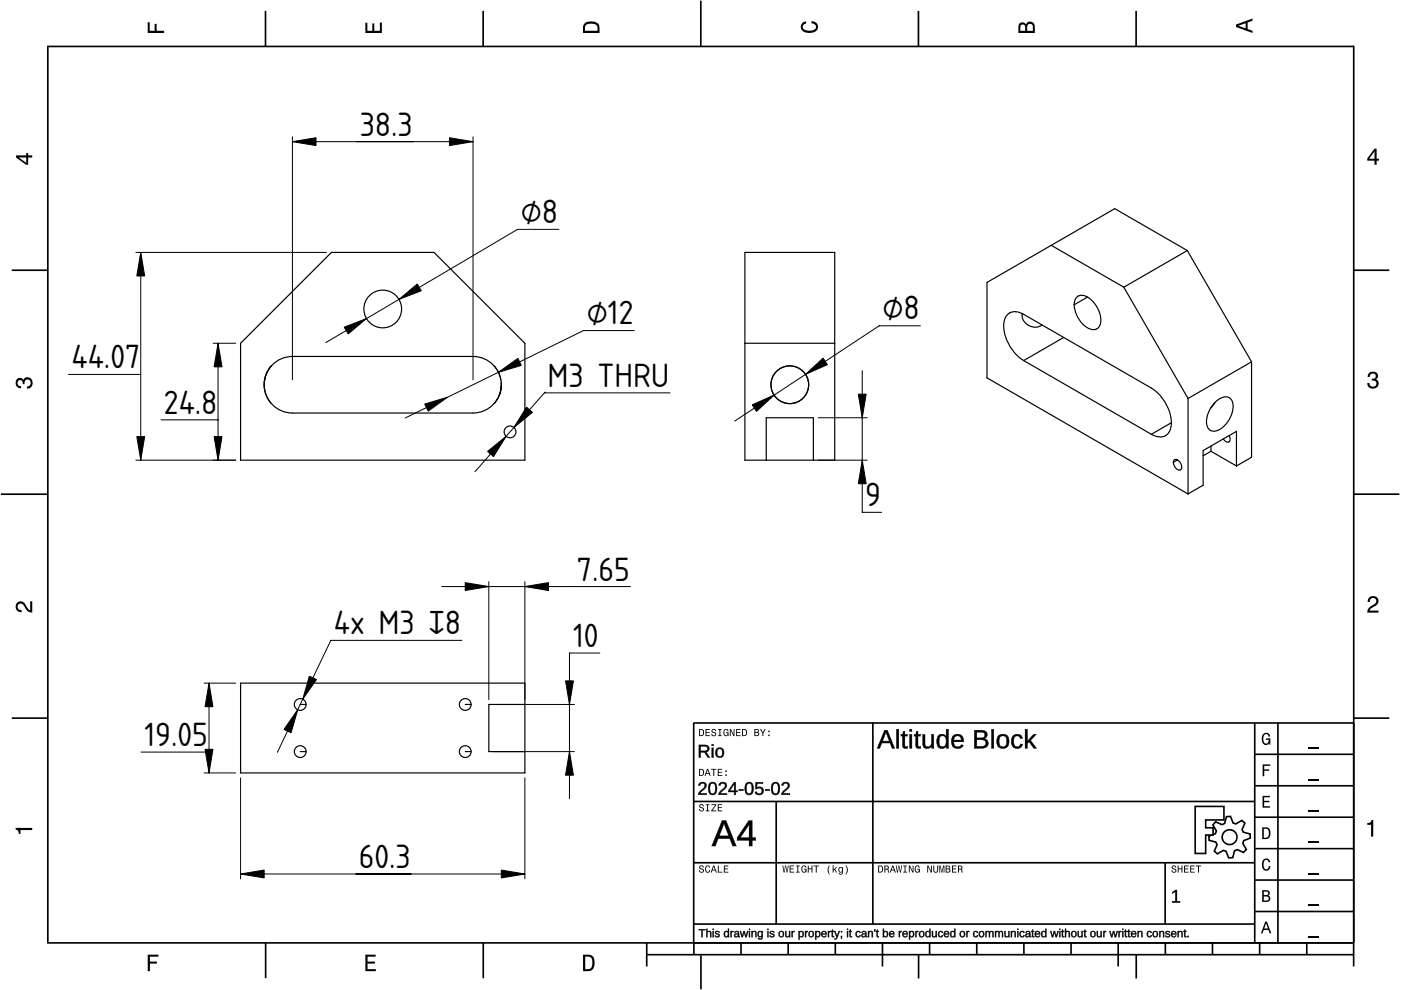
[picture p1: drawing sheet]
<svg xmlns="http://www.w3.org/2000/svg" width="297mm" height="210mm" viewBox="0 0 297 210" stroke-linecap="round" stroke-linejoin="round" font-family="sans-serif">
<defs><g id="words">
<g font-size="6.7">
<text x="76.3" y="28.8">38.3</text>
<text x="110.4" y="47.3">⌀8</text>
<text x="124.4" y="68.7">⌀12</text>
<text x="187.1" y="67.7">⌀8</text>
<text x="15.2" y="78.1">44.07</text>
<text x="116.1" y="82">M3 THRU</text>
<text x="34.8" y="87.7">24.8</text>
<text x="183.4" y="107.3">9</text>
<text x="122.3" y="123.1">7.65</text>
<text x="70.8" y="134.5">4x M3 ↧8</text>
<text x="121.5" y="137.2">10</text>
<text x="30.6" y="158.2">19.05</text>
<text x="76.1" y="184">60.3</text>
</g>
</g></defs>
<g fill="none" stroke="#000" stroke-width=".35">
<path d="M10.1 9.9h277M10.1 9.7v190.1M56.3 2.3v7.5M102.4 2.3v7.5M148.6 .1v9.8M194.7 2.3v7.5M240.9 2.3v7.5M287 9.7v195.2M2.5 57.3h7.5M287.1 57.3h7.5M.2 104.8h10M287 104.8h9.7"/>
<path d="M2.5 152.3h7.5M147 153.3h140.1M147.1 153.3v46.7M185.1 153.2v42.8M266 159.9h21M266 153.3v46.7M270.9 153.3v46.7M287.1 152.3h7.5M147 169.9h119M164.6 169.9v26M266 179.9h21M266 173.3h21"/>
<path d="M266 166.6h21M10 199.9h277.1M56.3 199.9v7.5M102.5 199.9v7.5M137.1 199.9v5M147 195.9h119M147 182.9h119M147.1 199.9v2.5M157.1 199.9v2.5M167.1 199.9v2.5M177.1 199.9v2.5M187.1 199.9v5"/>
<path d="M197.1 199.9v2.5M207.1 199.9v2.5M217.1 199.9v2.5M227.1 199.9v2.5M237.1 199.9v5M247 182.9v13M247.1 199.9v2.5M257.1 199.9v2.5M266 193.3h21M266 186.6h21M267.1 199.9v2.5M277.1 199.9v2.5"/>
<path d="M137.1 202.4h150M148.6 202.6v7.2M194.8 202.4v5.1M240.9 202.4v5.1"/>
</g>
<g fill="#000">
<path d="M31.3 4.7h.4v1.8h1.1v-1.4h.4v1.4h1.6v.5h-3.5z" fill-rule="evenodd"/>
<path d="M77.5 4.8h.4v1.7h1v-1.5h.5v1.5h1.1v-1.7h.5v2.2h-3.5z" fill-rule="evenodd"/>
<path d="M124 4.9a2.19 2.19 0 0 0-.4 2.1h3.5v-1.2a1.42 1.42 0 0 0-1.7-1.3zM124.3 5.2a2.14 2.14 0 0 1 2.3 .3l.1 1h-2.7l.1-1z" fill-rule="evenodd"/>
<path d="M170.1 4.9l.8-.4v.5a.7 .7 0 0 0-.7 .5 .7 .7 0 0 0 .3 .8 1.69 1.69 0 0 0 2.5-.6 .9 .9 0 0 0-.9-.8v-.5a1.24 1.24 0 0 1 1.3 1.1 1.24 1.24 0 0 1-1 1.4 2.22 2.22 0 0 1-2.5-.7l-.1-.5z" fill-rule="evenodd"/>
<path d="M216.1 5l-.2 .8v1.2h3.5v-1.3a.98 .98 0 0 0-.7-1.1 .98 .98 0 0 0-1.2 .6 .84 .84 0 0 0-1.4-.2zM216.4 5.3a.54 .54 0 0 1 .7-.1 .54 .54 0 0 1 .3 .6v.7h-1.1zM217.9 5.2a.62 .62 0 0 1 .7-.1 .62 .62 0 0 1 .4 .6v.8h-1.2z" fill-rule="evenodd"/>
<path d="M262.1 5.2v.5l3.5 1.3v-.5l-1.1-.3v-1.4l1.1-.4v-.5zM262.6 5.5l1.5-.6v1.1z" fill-rule="evenodd"/>
<path d="M3.4 32.9v.5l2.1 1.5h.5v-1.5h.8v-.5h-.8v-.5h-.4v.5zM4 33.4h1.6v1.1z" fill-rule="evenodd"/>
<path d="M291.4 31.5l-1.5 2.1v.5h1.5v.8h.5v-.8h.5v-.4h-.5v-2.2zM291.4 32.1v1.6h-1.1z" fill-rule="evenodd"/>
<path d="M3.6 80.4a.86 .86 0 0 1 1.4 .1 1.06 1.06 0 0 1 1.2-.5 1.06 1.06 0 0 1 .7 1.2 1.1 1.1 0 0 1-1.2 1.2v-.5a.71 .71 0 0 0 .8-.9 .71 .71 0 0 0-1.3-.1v.6h-.4a.61 .61 0 0 0-.3-.8 .61 .61 0 0 0-.8 .2 .61 .61 0 0 0 .2 .8l.6 .2v.4a1.15 1.15 0 0 1-1.2-.6 1.15 1.15 0 0 1 .3-1.3z" fill-rule="evenodd"/>
<path d="M290.3 79.1a1.08 1.08 0 0 1 1.3-.2 1.08 1.08 0 0 1 .5 1.3l-.4 .2a1.06 1.06 0 0 1 .6 1.3 1.06 1.06 0 0 1-1.2 .7 1.1 1.1 0 0 1-1.2-1.2h.4a.71 .71 0 0 0 1 .8 .71 .71 0 0 0 .1-1.3h-.6v-.4a.61 .61 0 0 0 .8-.3 .61 .61 0 0 0-.2-.8 .61 .61 0 0 0-.8 .2l-.2 .5h-.4z" fill-rule="evenodd"/>
<path d="M3.6 127.8a1.22 1.22 0 0 1 2 .7l.4 .6 .4 .3v-1.9h.4v2.4a1.8 1.8 0 0 1-1.7-1.4 .71 .71 0 0 0-.9-.5 .71 .71 0 0 0-.5 .8 .71 .71 0 0 0 .9 .6v.4a1.18 1.18 0 0 1-1.2-.6 1.18 1.18 0 0 1 .2-1.4z" fill-rule="evenodd"/>
<path d="M290.3 126.7a1.18 1.18 0 0 1 1.9 .3 1.18 1.18 0 0 1-1 1.7l-.5 .3-.3 .5h1.9v.4h-2.4a1.8 1.8 0 0 1 1.4-1.7 .71 .71 0 0 0 .5-.9 .71 .71 0 0 0-.9-.5 .71 .71 0 0 0-.5 .8h-.4z" fill-rule="evenodd"/>
<path d="M148.2 154.6v1.5h.5a.77 .77 0 0 0 .6-.8 .77 .77 0 0 0-.6-.7zM148.4 154.8a.58 .58 0 0 1 .7 .5 .58 .58 0 0 1-.7 .6zM149.6 154.6v1.5h.9v-.2h-.7v-.5h.6v-.2h-.6v-.4h.7v-.2zM151 154.7a.53 .53 0 0 0 0 .6 .53 .53 0 0 0 .6 .2 .32 .32 0 0 1-.3 .5 .32 .32 0 0 1-.3-.4h-.2a.5 .5 0 0 0 .7 .5 .5 .5 0 0 0 .1-.8l-.4-.1a.28 .28 0 0 1-.1-.4 .28 .28 0 0 1 .4-.1 .28 .28 0 0 1 .1 .3h.2a.51 .51 0 0 0-.3-.4 .51 .51 0 0 0-.5 .1zM152.3 154.6v.2h.2v1.1h-.2v.2h.7v-.2h-.3v-1.1h.3v-.2zM153.5 154.7a.81 .81 0 0 0 .5 1.4l.3-.2 .2 .2v-.8h-.6v.1h.4l-.2 .5a.6 .6 0 0 1-.5-.6 .6 .6 0 0 1 .4-.6l.2 .3h.3l-.2-.3a.53 .53 0 0 0-.8 0zM154.7 154.6v1.5h.2v-1.3l.6 1.3h.2v-1.5h-.2v1.2l-.5-1.2zM156.1 154.6v1.5h.9v-.2h-.7v-.5h.6v-.2h-.6v-.4h.7v-.2zM157.3 154.6v1.5h.5a.77 .77 0 0 0 .6-.8 .77 .77 0 0 0-.6-.7zM157.5 154.8a.57 .57 0 0 1 .7 .5 .57 .57 0 0 1-.7 .6zM159.9 154.6v1.5h.6a.42 .42 0 0 0 .5-.3 .42 .42 0 0 0-.3-.5l.2-.2-.1-.4zM160.1 154.8h.3a.23 .23 0 0 1 .3 .2 .23 .23 0 0 1-.3 .2h-.3zM160.1 155.4h.4a.26 .26 0 0 1 .3 .2 .26 .26 0 0 1-.3 .3h-.4zM161.1 154.6l.5 .9v.6h.2v-.6l.5-.9h-.2l-.4 .7-.3-.7zM162.9 155.8v.3h.3v-.3zM162.9 154.9v.3h.3v-.3z" fill-rule="evenodd"/>
<path d="M267.8 155.7a.85 .85 0 0 1 .9-.3 .85 .85 0 0 1 .6 .8h-.3l-.1-.3a.49 .49 0 0 0-.4-.3 .49 .49 0 0 0-.5 .3 1.2 1.2 0 0 0 .4 1.8 .66 .66 0 0 0 .6-.8h-.6v-.3h.9v1.3h-.1l-.1-.3-.3 .3a.85 .85 0 0 1-1.2-.7v-1.1z" fill-rule="evenodd"/>
<path d="M3.3 175.5h3.5v.5h-2.5v.8h-.3a.77 .77 0 0 0-.7-.9z" fill-rule="evenodd"/>
<path d="M148.4 170.6a.53 .53 0 0 0 0 .6 .53 .53 0 0 0 .6 .2 .32 .32 0 0 1-.3 .5 .32 .32 0 0 1-.3-.4h-.2a.5 .5 0 0 0 .7 .6 .5 .5 0 0 0 .1-.9l-.4-.1a.28 .28 0 0 1-.1-.4 .28 .28 0 0 1 .4-.1 .28 .28 0 0 1 .1 .4h.2a.51 .51 0 0 0-.3-.5 .51 .51 0 0 0-.5 .1zM149.7 170.5v.2h.2v1.1h-.2v.2h.7v-.2h-.3v-1.1h.3v-.2zM150.8 170.5v.2h.8l-.8 1.3h1.1v-.2h-.9l.9-1.3zM152.2 170.5v1.5h.9v-.2h-.7v-.5h.6v-.1h-.6v-.5h.7v-.2z" fill-rule="evenodd"/>
<path d="M148.2 163v1.5h.5a.77 .77 0 0 0 .6-.7 .77 .77 0 0 0-.6-.8zM148.4 163.2a.58 .58 0 0 1 .7 .6 .58 .58 0 0 1-.7 .5zM149.9 163l-.5 1.5h.2l.1-.4h.6l.2 .4h.2l-.6-1.5zM150 163.2l.3 .7h-.5zM150.8 163v.2h.4v1.3h.2v-1.3h.5v-.2zM152.2 163v1.5h.9v-.2h-.7v-.5h.6v-.2h-.6v-.4h.7v-.2zM153.8 164.2v.3h.3v-.3zM153.8 163.4v.3h.3v-.3z" fill-rule="evenodd"/>
<path d="M267.7 168.7h1.5v.3h-1.2v.8h1.1v.3h-1.1v.8h1.3v.3h-1.6z" fill-rule="evenodd"/>
<path d="M267.7 162.1h1.6v.3h-1.3v.7h1.1v.3h-1.1v1.2h-.3z" fill-rule="evenodd"/>
<path d="M267.6 175.4v2.5h.8a1.37 1.37 0 0 0 .7-2.2 1.56 1.56 0 0 0-1.5-.3zM267.9 175.7a.98 .98 0 0 1 1.2 .7 .98 .98 0 0 1-.7 1.2h-.5z" fill-rule="evenodd"/>
<path d="M289.9 174.5a.77 .77 0 0 0 .9-.7h.4v3.6h-.5v-2.5h-.8z" fill-rule="evenodd"/>
<path d="M148.4 183.6a.53 .53 0 0 0 0 .6 .53 .53 0 0 0 .6 .2 .32 .32 0 0 1-.3 .5 .32 .32 0 0 1-.3-.4h-.2a.5 .5 0 0 0 .7 .6 .5 .5 0 0 0 .1-.9l-.4-.1a.28 .28 0 0 1-.1-.4 .28 .28 0 0 1 .4-.1 .28 .28 0 0 1 .1 .4h.2a.51 .51 0 0 0-.3-.5 .51 .51 0 0 0-.5 .1zM149.6 183.7l-.1 .2a.67 .67 0 0 0 .1 .9 .67 .67 0 0 0 .8 .1l.2-.4h-.2l-.2 .3a.6 .6 0 0 1-.5-.5 .6 .6 0 0 1 .5-.6l.2 .3h.2l-.2-.4a.5 .5 0 0 0-.8 .1zM151.2 183.5l-.5 1.5h.2l.1-.4h.6l.2 .4h.2l-.6-1.5zM151.3 183.7l.3 .7h-.5zM152.2 183.5v1.5h1v-.2h-.8v-1.3zM153.5 183.5v1.5h.9v-.2h-.7v-.5h.6v-.2h-.6v-.4h.7v-.2z" fill-rule="evenodd"/>
<path d="M165.9 183.5l.2 1.5h.2l.3-1.3 .2 1.3h.2l.2-1.5h-.1l-.2 1.3-.2-1.3h-.2l-.2 1.3-.2-1.3zM167.4 183.5v1.5h1v-.2h-.8v-.5h.7v-.2h-.7v-.4h.7v-.2zM168.8 183.5v.2h.3v1.1h-.3v.2h.7v-.2h-.2v-1.1h.2v-.2zM170 183.7a.82 .82 0 0 0 .6 1.3l.3-.2 .1 .2v-.8h-.5v.2h.3l-.2 .4a.6 .6 0 0 1-.5-.5 .6 .6 0 0 1 .5-.6l.2 .3h.2l-.2-.4a.53 .53 0 0 0-.8 .1zM171.3 183.5v1.5h.2v-.7h.6v.7h.2v-1.5h-.2v.6h-.6v-.6zM172.5 183.5v.2h.5v1.3h.2v-1.3h.4v-.2zM175.8 183.5a1.35 1.35 0 0 0 .2 1.9 1.84 1.84 0 0 1 0-1.9zM176.5 183.5v1.5h.2v-.4l.2-.2 .4 .6h.2l-.4-.7 .4-.5h-.2l-.6 .6v-.9zM177.9 184a.59 .59 0 0 0-.2 .7 .59 .59 0 0 0 .7 .3l.1-.2a.31 .31 0 0 1-.1 .5 .31 .31 0 0 1-.4-.2h-.2a.47 .47 0 0 0 .5 .4 .47 .47 0 0 0 .4-.5v-1.2h-.2v.2l-.3-.2zM178 184.1l.1-.1a.42 .42 0 0 1 .4 .4 .42 .42 0 0 1-.4 .5l-.1-.3zM179.3 183.5a1.85 1.85 0 0 1 0 1.9 1.22 1.22 0 0 0 0-1.9z" fill-rule="evenodd"/>
<path d="M186.2 183.5v1.5h.5a.77 .77 0 0 0 .6-.7 .77 .77 0 0 0-.6-.8zM186.4 183.7a.58 .58 0 0 1 .6 .6 .58 .58 0 0 1-.6 .5zM187.5 183.5v1.5h.2v-.6a.45 .45 0 0 1 .5 .1 .45 .45 0 0 1 .1 .5h.2l-.2-.7a.42 .42 0 0 0 .1-.5 .42 .42 0 0 0-.4-.3zM187.7 183.7h.3a.26 .26 0 0 1 .3 .2 .26 .26 0 0 1-.4 .3h-.2zM189.2 183.5l-.6 1.5h.2l.2-.4h.6l.1 .4h.2l-.5-1.5zM189.3 183.7l.2 .7h-.4zM189.9 183.5l.3 1.5h.2l.2-1.3 .2 1.3h.2l.3-1.5h-.2l-.2 1.3-.2-1.3h-.2l-.2 1.3-.2-1.3zM191.5 183.5v.2h.3v1.1h-.3v.2h.8v-.2h-.3v-1.1h.3v-.2zM192.7 183.5v1.5h.2v-1.2l.6 1.2h.2v-1.5h-.2v1.2l-.6-1.2zM194.1 183.7a.81 .81 0 0 0 .5 1.3l.3-.2 .1 .2v-.8h-.5v.2h.3l-.2 .4a.6 .6 0 0 1-.5-.5 .6 .6 0 0 1 .5-.6l.2 .3h.2l-.2-.4a.53 .53 0 0 0-.7 .1zM196.6 183.5v1.5h.2v-1.2l.6 1.2h.2v-1.5h-.2v1.2l-.6-1.2zM197.9 183.5v.9a.52 .52 0 0 0 .5 .6 .52 .52 0 0 0 .5-.6v-.9h-.2v.9a.33 .33 0 0 1-.3 .5 .33 .33 0 0 1-.3-.5v-.9zM199.2 183.5v1.5h.1v-1.4l.3 1.4h.2l.3-1.4v1.4h.1v-1.5h-.2l-.3 1.3-.3-1.3zM200.5 183.5v1.5h.6a.42 .42 0 0 0 .4-.3 .42 .42 0 0 0-.2-.5l.2-.2-.1-.4zM200.7 183.7h.3a.23 .23 0 0 1 .3 .2 .23 .23 0 0 1-.3 .2h-.3zM200.7 184.3h.3a.26 .26 0 0 1 .3 .3 .26 .26 0 0 1-.3 .2h-.3zM201.8 183.5v1.5h1v-.2h-.8v-.5h.7v-.2h-.7v-.4h.8v-.2zM203.1 183.5v1.5h.2v-.6a.45 .45 0 0 1 .5 .1 .45 .45 0 0 1 .1 .5h.2l-.2-.7a.42 .42 0 0 0 .1-.5 .42 .42 0 0 0-.4-.3zM203.3 183.7h.3a.26 .26 0 0 1 .3 .2 .26 .26 0 0 1-.4 .3h-.2z" fill-rule="evenodd"/>
<path d="M248.5 183.6a.53 .53 0 0 0 0 .6 .53 .53 0 0 0 .6 .2 .32 .32 0 0 1-.2 .5 .32 .32 0 0 1-.3-.4h-.2a.5 .5 0 0 0 .6 .6 .5 .5 0 0 0 .2-.9l-.4-.1a.28 .28 0 0 1-.1-.4 .28 .28 0 0 1 .3-.1 .28 .28 0 0 1 .2 .4h.2a.51 .51 0 0 0-.3-.5 .51 .51 0 0 0-.6 .1zM249.7 183.5v1.5h.2v-.7h.6v.7h.2v-1.5h-.2v.6h-.6v-.6zM251 183.5v1.5h1v-.2h-.8v-.5h.7v-.2h-.7v-.4h.8v-.2zM252.3 183.5v1.5h1v-.2h-.8v-.5h.7v-.2h-.7v-.4h.8v-.2zM253.5 183.5v.2h.5v1.3h.2v-1.3h.5v-.2z" fill-rule="evenodd"/>
<path d="M268.3 195.4l-1 2.5h.4l.2-.7h1l.3 .7h.3l-.9-2.5zM268.4 195.8l.4 1.1h-.7z" fill-rule="evenodd"/>
<path d="M267.6 188.7v2.5h1a.7 .7 0 0 0 .7-.5 .7 .7 0 0 0-.4-.8 .61 .61 0 0 0 .3-.8 .61 .61 0 0 0-.7-.4zM267.9 189h.6a.38 .38 0 0 1 .4 .4 .38 .38 0 0 1-.5 .4h-.5zM267.9 190.1h.6a.44 .44 0 0 1 .5 .4 .44 .44 0 0 1-.5 .4h-.6z" fill-rule="evenodd"/>
<path d="M267.8 182.3a.85 .85 0 0 1 .9-.3 .85 .85 0 0 1 .6 .8h-.3l-.1-.2a.47 .47 0 0 0-.4-.3 .47 .47 0 0 0-.4 .3 1.21 1.21 0 0 0 .4 1.7 .64 .64 0 0 0 .5-.7h.4a.89 .89 0 0 1-.8 1 .89 .89 0 0 1-1-.7v-1.1z" fill-rule="evenodd"/>
<path d="M31.3 202.4h2.3v.4h-1.8v1.1h1.5v.4h-1.5v1.6h-.5z" fill-rule="evenodd"/>
<path d="M77.5 202.4h2.1v.4h-1.7v1.1h1.6v.4h-1.6v1.2h1.8v.4h-2.2z" fill-rule="evenodd"/>
<path d="M123.6 202.4v3.5h1.2a1.42 1.42 0 0 0 1.3-1.7 1.38 1.38 0 0 0-1.3-1.8zM124.1 202.8l1 .1a1.89 1.89 0 0 1 0 2.5l-1 .1z" fill-rule="evenodd"/>
</g>
<path d="M277.3 158.6h2.2M277.3 178.6h2.2M277.3 172h2.2M277.3 165.3h2.2M277.3 198.6h2.2M277.3 192h2.2M277.3 185.3h2.2" fill="none" stroke="#000" stroke-width=".25"/>
<g fill="#000">
<path d="M248.6 189.1l.6-.4h.3v2.4h.7v.3h-1.7v-.3h.7v-2.1l-.6 .5z"/>
<path d="M187.5 154.8h.7l1.5 3.9h-.6l-.4-1.2h-1.7l-.4 1.2h-.7zM187.5 154.8l-1.5 3.9h.5l.4-1.2h1.8l.4 1.2h.6l-1.6-3.9zM187.8 155.2l-.7 1.9h1.4zM187.8 155.1l.8 2.1h-1.5zM190 154.6h.6v4.1h-.6zM190.1 154.6v4.1h.5v-4.1zM191.5 155h.4l-.1 .7h.6v.4h-.6l.1 2 .1 .1h.5v.4a.79 .79 0 0 1-1.2-.6l.1-1.9h-.4v-.4h.4zM191.5 155.1l-.1 .7-.4-.1v.4l.4-.1v2a.65 .65 0 0 0 .3 .6 .65 .65 0 0 0 .7 0v-.3h-.4l-.2-.4v-1.9l.6 .1v-.4l-.6 .1v-.7zM192.8 154.6h.6v.5h-.6zM192.9 154.6v.5h.4v-.5zM192.8 155.7h.6v3h-.6zM192.9 155.7v3h.4v-3zM194.3 155h.4l-.1 .7h.6v.4h-.6l.1 2 .1 .1h.5v.4a.79 .79 0 0 1-1.2-.6v-1.9h-.3v-.4h.4zM194.3 155.1l-.1 .7-.4-.1v.4l.4-.1v2a.65 .65 0 0 0 .3 .6 .65 .65 0 0 0 .7 0v-.3h-.4l-.2-.4v-1.9l.6 .1v-.4l-.6 .1v-.7zM195.6 155.7h.6v1.9a.66 .66 0 0 0 .7 .7 .66 .66 0 0 0 .5-.9v-1.7h.6v3h-.5v-.5a1 1 0 0 1-1.2 .5 1 1 0 0 1-.7-1zM195.6 155.7l.1 2a.97 .97 0 0 0 .7 .9 .97 .97 0 0 0 1.1-.5v.6h.5v-3h-.5v1.7a.75 .75 0 0 1-.6 1 .75 .75 0 0 1-.8-.8v-1.9zM199 155.9a1.02 1.02 0 0 1 1.6 .3v-1.6h.5l.1 4.1h-.6v-.5a1.03 1.03 0 0 1-1.8 .2l-.2-.8a2.16 2.16 0 0 1 .4-1.7zM199 155.9a1.91 1.91 0 0 0 .4 2.7 1.17 1.17 0 0 0 1.3-.5l-.1 .6h.5v-4.1h-.5v1.6a.98 .98 0 0 0-1.6-.3zM199.4 156.2a1.71 1.71 0 0 0 .2 2.1h.4a1.41 1.41 0 0 0 .1-2.2zM199.4 156.1a.86 .86 0 0 1 1 .1 .86 .86 0 0 1 .2 .9 .86 .86 0 0 1-.3 1.1 .86 .86 0 0 1-1.1-.1l-.1-1.3zM202 156a1.36 1.36 0 0 1 1.7-.3 1.36 1.36 0 0 1 .6 1.6h-2a.84 .84 0 0 0 .5 .9 .84 .84 0 0 0 1-.4l.5 .2a1.44 1.44 0 0 1-1.9 .6 1.44 1.44 0 0 1-.7-1.8zM202.1 156.1a1.53 1.53 0 0 0-.3 1.7 1.53 1.53 0 0 0 1.7 .8l.7-.5-.4-.2a.78 .78 0 0 1-1.2 .4l-.3-.4-.1-.7 2.1 .1a1.3 1.3 0 0 0-.7-1.5 1.3 1.3 0 0 0-1.5 .3zM202.5 156.3l-.3 .6h1.6a.75 .75 0 0 0-.4-.8 .75 .75 0 0 0-.9 .2zM202.4 156.2a.81 .81 0 0 1 1-.2 .81 .81 0 0 1 .4 1h-1.6zM206.5 154.8h.1a3.2 3.2 0 0 1 2.5 .3 .89 .89 0 0 1 .2 1 .89 .89 0 0 1-.7 .5 1.03 1.03 0 0 1 1 1.1 1.03 1.03 0 0 1-1.1 1h-2zM206.6 154.8v3.9l1.5-.1a1.04 1.04 0 0 0 1.4-.8 1.04 1.04 0 0 0-.9-1.2 .85 .85 0 0 0 .7-.9 .85 .85 0 0 0-.9-.8zM207.1 155.2v1.3l.9-.1a.59 .59 0 0 0 .8-.6 .59 .59 0 0 0-.8-.5zM207.1 155.2h.9a.68 .68 0 0 1 .8 .6 .68 .68 0 0 1-.8 .7h-.9zM207.1 156.9v1.3h1a.65 .65 0 0 0 .8-.4 .65 .65 0 0 0-.4-.9zM207.1 156.8a1.74 1.74 0 0 1 1.9 .4v.6l-.4 .4-1.5 .1zM210.2 154.6h.5v4.1h-.5zM210.2 154.6v4.1h.5v-4.1zM211.8 155.9a1.44 1.44 0 0 1 1.7 0 1.44 1.44 0 0 1 .5 1.6 1.36 1.36 0 0 1-1.6 1.2 1.36 1.36 0 0 1-1.1-1.5v-.6zM211.8 155.9a1.56 1.56 0 0 0-.5 1.7 1.56 1.56 0 0 0 1.3 1.1 1.33 1.33 0 0 0 1.3-1.9 1.25 1.25 0 0 0-.8-1.1 1.25 1.25 0 0 0-1.3 .2zM212.2 156.2a1.54 1.54 0 0 0 .2 2.1h.2a.84 .84 0 0 0 .8-1.1 .81 .81 0 0 0-.2-1 .81 .81 0 0 0-1 0zM212.1 156.1a.9 .9 0 0 1 1.1 .1 .9 .9 0 0 1 .3 1 .9 .9 0 0 1-.9 1.2 .9 .9 0 0 1-.8-1.2l.1-.7zM214.7 156a1.24 1.24 0 0 1 1.3-.4 1.24 1.24 0 0 1 .9 1h-.6a.66 .66 0 0 0-.7-.5 .66 .66 0 0 0-.6 .7v.4a.77 .77 0 0 0 .2 .9 .77 .77 0 0 0 .9 0l.2-.4h.5a1.15 1.15 0 0 1-.7 1 1.15 1.15 0 0 1-1.2-.2 2.01 2.01 0 0 1-.2-2.5zM214.8 156.1a1.56 1.56 0 0 0 .9 2.6l.5-.1 .4-.4 .2-.4-.5-.1a.72 .72 0 0 1-.8 .7 .72 .72 0 0 1-.6-.9v-.3a.81 .81 0 0 1 .3-1.1 .81 .81 0 0 1 1.1 .3v.2l.5-.1a1.18 1.18 0 0 0-2-.4zM217.3 154.6h.6l-.1 2.5 1.3-1.4h.7l-1.3 1.3 1.4 1.7h-.7l-1-1.4-.4 .3 .1 1.1h-.6zM217.3 154.6v4.1h.5v-1.1l.4-.4 1 1.5h.5l-1.3-1.7 1.3-1.3h-.6l-1.3 1.6v-2.7z"/>
<path d="M187.5 154.8h.6l1.6 3.9h-.6l-.4-1.2h-1.7l-.5 1.2h-.5zM187.8 155.2l-.7 1.9h1.5zM190.1 154.6h.5v4.1h-.5zM191.5 155.1h.3v.6h.6v.4h-.6l.1 2 .1 .2h.4v.3l-.3 .1a.6 .6 0 0 1-.7-.7v-1.9h-.4v-.4h.4zM192.9 154.6h.4v.5h-.4zM192.9 155.7h.4v3h-.4zM194.3 155.1h.3v.6h.6v.4h-.6v2l.2 .2h.4v.3l-.3 .1a.6 .6 0 0 1-.8-.7v-1.9h-.3v-.4h.4zM195.6 155.7h.5v1.9a.71 .71 0 0 0 .8 .8 .71 .71 0 0 0 .6-1v-1.7h.5v3h-.5v-.5a.99 .99 0 0 1-1.1 .5 .99 .99 0 0 1-.8-1zM199 155.9a1.05 1.05 0 0 1 1.6 .3v-1.6h.5v4.1h-.5v-.5a1.13 1.13 0 0 1-1.4 .4 1.13 1.13 0 0 1-.6-1.4v-.6zM199.4 156.1a1.73 1.73 0 0 0 .2 2.2h.2a.9 .9 0 0 0 .8-1.2 .82 .82 0 0 0-.2-.9 .82 .82 0 0 0-1-.1zM202 156a1.34 1.34 0 0 1 1.7-.2 1.34 1.34 0 0 1 .6 1.5h-2.1a.86 .86 0 0 0 .5 1 .86 .86 0 0 0 1.1-.4l.4 .1a1.4 1.4 0 0 1-1.8 .6 1.4 1.4 0 0 1-.7-1.8zM202.4 156.3l-.2 .6h1.6a.79 .79 0 0 0-.4-.8 .79 .79 0 0 0-1 .2zM206.6 154.8a3.2 3.2 0 0 1 2.5 .4 .89 .89 0 0 1-.5 1.4 1.01 1.01 0 0 1 .9 1.1 1.01 1.01 0 0 1-1.1 .9l-1.8 .1zM207.1 155.2v1.3h.9a.64 .64 0 0 0 .8-.7 .64 .64 0 0 0-.8-.6zM207.1 156.9v1.3h1a.7 .7 0 0 0 .9-.4 .7 .7 0 0 0-.5-.9zM210.2 154.6h.5v4.1h-.5zM211.8 155.9a1.39 1.39 0 0 1 1.7 0 1.39 1.39 0 0 1 .4 1.6 1.32 1.32 0 0 1-1.5 1.2 1.32 1.32 0 0 1-1.1-1.5l.2-1zM212.2 156.1a1.58 1.58 0 0 0 .2 2.2h.2a.88 .88 0 0 0 .8-1.1 .85 .85 0 0 0-.2-1 .85 .85 0 0 0-1-.1zM214.7 156a1.2 1.2 0 0 1 2.1 .5l-.5 .1a.69 .69 0 0 0-.8-.6 .69 .69 0 0 0-.6 .8v.4a.79 .79 0 0 0 .3 1 .79 .79 0 0 0 1-.1l.1-.4 .5 .1a1.24 1.24 0 0 1-1.5 .9 1.24 1.24 0 0 1-.9-1.5zM217.3 154.6h.5v2.5l1.3-1.4h.6l-1.2 1.3 1.3 1.7h-.6l-1-1.4-.4 .3v1.1h-.5z"/>
<path d="M148.3 166a.9 .9 0 0 1 1.4 .1 .9 .9 0 0 1-.5 1.4l-.8 .7h1.5v.4h-1.9l.2-.6 .5-.6a.75 .75 0 0 0 .4-1.2h-.5l-.1 .4h-.5zM148.4 166l-.3 .5h.3a.56 .56 0 0 1 .9-.3 .56 .56 0 0 1-.1 .9l-.9 .8-.2 .6h1.7v-.3l-1.4 .1 .5-.7a.97 .97 0 0 0 .5-1.7h-.7zM150.5 165.9a1.04 1.04 0 0 1 1.3 .1 1.04 1.04 0 0 1 .3 1.2 1.01 1.01 0 0 1-.5 1.2 1.01 1.01 0 0 1-1.2-.2 2.22 2.22 0 0 1 .1-2.3zM150.6 166a1.81 1.81 0 0 0 .2 2.5 1 1 0 0 0 1.2-1.3 .97 .97 0 0 0-.3-1.1 .97 .97 0 0 0-1.1-.1zM150.8 166.2a1.79 1.79 0 0 0 .1 2h.4a1.62 1.62 0 0 0 0-2zM150.7 166.2l.6-.1a1.65 1.65 0 0 1 0 2.2h-.4a1.69 1.69 0 0 1-.2-2.1zM152.6 166a.9 .9 0 0 1 1.4 .1 .9 .9 0 0 1-.5 1.4l-.8 .7h1.5v.4h-1.9l.2-.6 .5-.6a.75 .75 0 0 0 .4-1.2h-.5l-.1 .4h-.5zM152.7 166l-.3 .5h.3a.56 .56 0 0 1 .9-.3 .56 .56 0 0 1-.1 .9l-.9 .8-.2 .6h1.7v-.3l-1.4 .1 .5-.7a.97 .97 0 0 0 .5-1.7h-.7zM155.6 165.8h.4v1.8h.4v.4l-.4-.1v.7h-.4l.1-.7-1.3 .1v-.4zM155.6 165.9l-1.2 1.8v.2h1.3v.6h.3l-.1-.6h.5v-.3l-.5 .1 .1-1.8zM155.6 166.2l-.8 1.5 .9-.1zM155.6 166.2l.1 1.5h-1.1zM156.6 167.3h1v.4h-1zM156.6 167.3v.3h1v-.3zM158.3 165.9a1.04 1.04 0 0 1 1.2 .1 1.04 1.04 0 0 1 .3 1.2 1.01 1.01 0 0 1-.4 1.2 1.01 1.01 0 0 1-1.3-.2 2.22 2.22 0 0 1 .2-2.3zM158.3 166a1.81 1.81 0 0 0 .3 2.5 1 1 0 0 0 1.1-1.3 .97 .97 0 0 0-.3-1.1 .97 .97 0 0 0-1.1-.1zM158.5 166.2a1.79 1.79 0 0 0 .2 2h.3a1.62 1.62 0 0 0 0-2zM158.5 166.2l.5-.1a1.65 1.65 0 0 1 0 2.2h-.4a1.69 1.69 0 0 1-.1-2.1zM160.2 165.8h1.6v.4l-1.3-.1v.9a.93 .93 0 0 1 1.5 .6 .93 .93 0 0 1-1.3 1l-.6-.5-.1-.2 .4-.1a.57 .57 0 0 0 .8 .3 .57 .57 0 0 0 .2-.8 .57 .57 0 0 0-.9 0h-.4zM160.2 165.9l-.1 1.4h.4a.64 .64 0 0 1 1 0 .64 .64 0 0 1-.2 .9 .64 .64 0 0 1-.9-.3h-.3a.88 .88 0 0 0 1.4 .5 .88 .88 0 0 0-.2-1.5l-.9 .2 .1-1h1.2v-.2zM162.2 167.3h1v.4h-1zM162.2 167.3v.3h1v-.3zM163.9 165.9a1.04 1.04 0 0 1 1.2 .1 1.04 1.04 0 0 1 .3 1.2 1.01 1.01 0 0 1-.4 1.2 1.01 1.01 0 0 1-1.3-.2 2.22 2.22 0 0 1 .2-2.3zM163.9 166a1.81 1.81 0 0 0 .2 2.5 1 1 0 0 0 1.2-1.3 .97 .97 0 0 0-.3-1.1 .97 .97 0 0 0-1.1-.1zM164.1 166.2a1.79 1.79 0 0 0 .2 2h.3a1.62 1.62 0 0 0 0-2zM164.1 166.2l.5-.1a1.65 1.65 0 0 1 0 2.2h-.4a1.69 1.69 0 0 1-.1-2.1zM165.9 166a.9 .9 0 0 1 1.5 .1 .9 .9 0 0 1-.5 1.4l-.8 .7h1.4v.4h-1.9l.2-.6 .5-.6a.75 .75 0 0 0 .5-1.2h-.6l-.1 .4h-.4zM166 166l-.3 .5h.4a.56 .56 0 0 1 .8-.3 .56 .56 0 0 1-.1 .9l-.8 .8-.3 .6h1.8v-.3l-1.5 .1 .6-.7a.97 .97 0 0 0 .4-1.7h-.6z"/>
<path d="M148.3 166a.86 .86 0 0 1 1.4 .2 .86 .86 0 0 1-.5 1.2l-.8 .8h1.4v.3h-1.7a2.58 2.58 0 0 1 1.2-1.5 .52 .52 0 0 0-.1-.9 .52 .52 0 0 0-.8 .4h-.3zM150.6 166a1 1 0 0 1 1.1 .1 1 1 0 0 1 .3 1.1 .97 .97 0 0 1-.4 1.2 .97 .97 0 0 1-1.2-.2 2.18 2.18 0 0 1 .2-2.2zM150.8 166.2a1.8 1.8 0 0 0 .1 2h.4a1.64 1.64 0 0 0 0-2.1zM152.6 166a.86 .86 0 0 1 1.4 .2 .86 .86 0 0 1-.5 1.2l-.8 .8h1.4v.3h-1.7a2.58 2.58 0 0 1 1.2-1.5 .52 .52 0 0 0-.1-.9 .52 .52 0 0 0-.8 .4h-.3zM155.6 165.9h.4v1.7h.4v.3h-.4v.6h-.3v-.6h-1.3v-.2zM155.7 166.2l-1 1.4h1zM156.6 167.3h1v.3h-1zM158.3 166a1 1 0 0 1 1.2 .1 1 1 0 0 1 .3 1.1 .97 .97 0 0 1-.4 1.2 .97 .97 0 0 1-1.3-.2 2.18 2.18 0 0 1 .2-2.2zM158.5 166.2a1.8 1.8 0 0 0 .1 2h.4a1.64 1.64 0 0 0 0-2.1zM160.2 165.9h1.5v.2h-1.2v.9a.91 .91 0 0 1 1.2 .2 .91 .91 0 0 1-.1 1.2 .91 .91 0 0 1-1.2 0l-.3-.5h.3a.59 .59 0 0 0 .9 .2 .59 .59 0 0 0 .1-.9 .59 .59 0 0 0-.9 .1h-.4zM162.2 167.3h1v.3h-1zM163.9 166a1 1 0 0 1 1.2 .1 1 1 0 0 1 .2 1.1 .97 .97 0 0 1-.3 1.2 .97 .97 0 0 1-1.3-.2 2.18 2.18 0 0 1 .2-2.2zM164.1 166.2a1.8 1.8 0 0 0 .1 2h.4a1.64 1.64 0 0 0 0-2.1zM166 166a.86 .86 0 0 1 1.3 .2 .86 .86 0 0 1-.5 1.2l-.7 .8h1.4v.3h-1.8a2.58 2.58 0 0 1 1.2-1.5 .52 .52 0 0 0-.1-.9 .52 .52 0 0 0-.7 .4h-.4z"/>
<path d="M148.1 157.9h1.3a.79 .79 0 0 1 1 .6 .79 .79 0 0 1-.7 1l.9 1.1h-.6l-.6-1.1h-.9l.1 1.1h-.5zM148.2 157.9v2.7h.3v-1.1h.9l.7 1.1h.4l-.9-1.2a.73 .73 0 0 0 .7-.8 .73 .73 0 0 0-.9-.6zM148.5 158.2v1h.9a.46 .46 0 0 0 .6-.5 .46 .46 0 0 0-.6-.4zM148.5 158.2h.9a.55 .55 0 0 1 .7 .5 .55 .55 0 0 1-.7 .6h-.9zM150.9 157.8h.4v.4h-.4zM150.9 157.8v.3h.4v-.3zM150.9 158.5h.4v2.1h-.4zM150.9 158.6v2h.4v-2zM152 158.7a1.02 1.02 0 0 1 1.3 0 1.02 1.02 0 0 1 .2 1.2 1 1 0 0 1-1.3 .7 1 1 0 0 1-.5-1.4zM151.9 158.8a1.04 1.04 0 0 0-.1 1.2 1.04 1.04 0 0 0 1.1 .6 1.02 1.02 0 0 0 .6-1.3 1.02 1.02 0 0 0-1.3-.7zM152.3 158.9a.9 .9 0 0 0 .3 1.4 .82 .82 0 0 0 .5-.7 .82 .82 0 0 0-.5-.8zM152.3 158.8a.64 .64 0 0 1 .7 .1 .64 .64 0 0 1 .2 .7 .64 .64 0 0 1-.6 .8 .64 .64 0 0 1-.6-.8z"/>
<path d="M148.2 157.9h1.2a.77 .77 0 0 1 1 .6 .77 .77 0 0 1-.7 1l.8 1.1h-.4l-.7-1.1h-.9v1.1h-.3zM148.5 158.2v1h.9a.5 .5 0 0 0 .6-.5 .5 .5 0 0 0-.6-.5zM150.9 157.8h.4v.3h-.4zM150.9 158.6h.4v2h-.4zM152 158.7a.98 .98 0 0 1 1.2 0 .98 .98 0 0 1 .3 1.2 .96 .96 0 0 1-1.3 .7 .96 .96 0 0 1-.5-1.4zM152.3 158.9a.94 .94 0 0 0 .3 1.5 .86 .86 0 0 0 .6-.8 .86 .86 0 0 0-.6-.8z"/>
<path d="M153.1 173.9h.9l2.2 5.5h-.9l-.6-1.6h-2.4l-.6 1.6h-.9zM153.1 174l-2.2 5.4h.8l.5-1.6h2.6l.5 1.6h.8l-2.2-5.4zM153.5 174.6l-1 2.6h2zM153.5 174.4l1.1 2.9h-2.2zM158.7 173.9h.8v3.7h.8v.6h-.8v1.2h-.7v-1.2h-2.6v-.6zM158.7 174l-2.4 3.6v.6l2.6-.1-.1 1.3h.7l-.1-1.3 .8 .1v-.6l-.8 .1 .1-3.7zM158.8 174.8l-.2 .4-1.6 2.4h1.8zM158.8 174.8l.1 2.9h-2.1z"/>
<path d="M153.1 174h.8l2.2 5.4h-.8l-.6-1.6h-2.4l-.6 1.6h-.8zM153.5 174.5l-1 2.7h2zM158.7 174h.8v3.6h.7v.6h-.7v1.2h-.7v-1.2h-2.5v-.6zM158.8 174.8l-1.9 2.8h1.9z"/>
<path d="M148.2 197h1.3v.2h-.5v1.5h-.3v-1.5h-.5zM149.8 196.9h.2v.7a.43 .43 0 0 1 .5-.2 .43 .43 0 0 1 .3 .4v.9h-.2v-.8a.31 .31 0 0 0-.4-.4 .31 .31 0 0 0-.2 .4v.8h-.2zM151.1 196.9h.2v.2h-.2zM151.1 197.4h.2v1.3h-.2zM151.7 197.5l.6-.1 .3 .3h-.2a.27 .27 0 0 0-.3-.2 .27 .27 0 0 0-.2 .4l.5 .1a.35 .35 0 0 1 .2 .4 .35 .35 0 0 1-.3 .3l-.6-.1-.1-.2h.1a.31 .31 0 0 0 .4 .2 .31 .31 0 0 0 .3-.4h-.2a.43 .43 0 0 1-.5-.2 .43 .43 0 0 1 0-.5zM153.6 197.6l.3-.2 .4 .2v-.7h.3v1.8h-.2v-.2a.49 .49 0 0 1-.7 .2 .49 .49 0 0 1-.2-.6zM153.8 197.7l-.1 .6 .2 .2a.48 .48 0 0 0 .4-.4 .48 .48 0 0 0-.4-.5zM154.9 197.4h.2v.3l.1-.3h.3v.2h-.2l-.2 .2v.9h-.2zM155.8 197.5l.4-.1a.41 .41 0 0 1 .5 .4v.7l.2 .2h-.3l-.1-.3a.44 .44 0 0 1-.6 .4 .44 .44 0 0 1-.3-.6 .44 .44 0 0 1 .6-.3h.3a.29 .29 0 0 0-.2-.4 .29 .29 0 0 0-.4 .3l-.2-.1zM155.9 198.3a.31 .31 0 0 0 .6 0 .31 .31 0 0 0-.6 0zM156.9 197.4h.2l.3 1.1 .2-1.1h.3l.3 1.1 .2-1.1h.2l-.3 1.3h-.3l-.2-1.1-.3 1.1h-.3zM158.8 196.9h.2v.2h-.2zM158.8 197.4h.2v1.3h-.2zM159.3 197.4h.2v.2a.43 .43 0 0 1 .5-.2 .43 .43 0 0 1 .4 .4v.9h-.2v-.8a.31 .31 0 0 0-.4-.4 .31 .31 0 0 0-.2 .5v.7h-.3zM160.7 197.6l.4-.2 .4 .2v-.2l.2 .1a1.85 1.85 0 0 1-.2 1.6l-.5 .1-.3-.3 .5 .1a.4 .4 0 0 0 .3-.5 .53 .53 0 0 1-.7 .1 .53 .53 0 0 1-.2-.8zM160.9 197.7v.6a.37 .37 0 0 0 .5 .2 .37 .37 0 0 0 .1-.6l-.2-.3zM162.7 196.9h.2v.2h-.2zM162.7 197.4h.2v1.3h-.2zM163.3 197.5l.6-.1 .3 .3h-.2a.27 .27 0 0 0-.3-.2 .27 .27 0 0 0-.2 .4l.5 .1a.35 .35 0 0 1 .2 .4 .35 .35 0 0 1-.3 .3l-.6-.1-.1-.2h.1a.31 .31 0 0 0 .4 .2 .31 .31 0 0 0 .3-.4h-.2a.43 .43 0 0 1-.5-.2 .43 .43 0 0 1 0-.5zM165.2 197.6a.62 .62 0 0 1 .9 0 .62 .62 0 0 1-.1 .9 .62 .62 0 0 1-.9-.1zM165.4 197.7l-.1 .6 .2 .2a.48 .48 0 0 0 .5-.4 .48 .48 0 0 0-.5-.5zM166.5 197.4h.2v.8a.31 .31 0 0 0 .3 .4 .31 .31 0 0 0 .3-.4v-.8h.2v1.3h-.2v-.2a.43 .43 0 0 1-.5 .2 .43 .43 0 0 1-.3-.4zM167.8 197.4h.2l.1 .3 .1-.3h.2v.2h-.2l-.1 .2v.9h-.3zM169.3 197.4h.2v.2a.49 .49 0 0 1 .7-.2 .49 .49 0 0 1 .2 .6 .52 .52 0 0 1-.6 .7l-.3-.2v.7h-.2zM169.7 197.6a.47 .47 0 0 0-.2 .6 .47 .47 0 0 0 .6 .2v-.7zM170.7 197.4h.2v.3l.1-.3h.3v.2h-.3l-.1 .2v.9h-.2zM171.6 197.6a.62 .62 0 0 1 .9 0 .62 .62 0 0 1-.1 .9 .62 .62 0 0 1-.9-.1zM171.7 197.7v.6l.1 .2a.48 .48 0 0 0 .5-.4 .48 .48 0 0 0-.5-.5zM172.8 197.4h.2v.2a.49 .49 0 0 1 .7-.2 .49 .49 0 0 1 .2 .6 .52 .52 0 0 1-.6 .7l-.3-.2v.7h-.2zM173.2 197.6a.47 .47 0 0 0-.2 .6 .47 .47 0 0 0 .6 .2v-.7zM174.3 197.6a.58 .58 0 0 1 .7-.2 .58 .58 0 0 1 .3 .7h-1a.37 .37 0 0 0 .3 .4 .37 .37 0 0 0 .4-.1h.2a.65 .65 0 0 1-.9 .1 .65 .65 0 0 1 0-.9zM174.5 197.6l-.1 .3h.6l-.2-.3zM175.5 197.4h.2v.3l.2-.3h.2v.2h-.2l-.1 .2v.9h-.3zM176.4 197.1h.2v.3h.2v.2h-.2v.8l.2 .3-.4-.1v-1h-.2v-.2h.2zM176.9 197.4h.2l.4 1.1 .3-1.1h.3l-.5 1.3a.52 .52 0 0 1-.7 .5l.5-.5zM178.3 198.4h.2l-.1 .6h-.1l.1-.3zM178.3 197.4h.2v.3h-.2zM179.6 196.9h.2v.2h-.2zM179.6 197.4h.2v1.3h-.2zM180.2 197.1h.2v.3h.2v.2h-.2v.8l.2 .3-.4-.1-.1-1h-.1v-.2h.2zM181.6 197.6l.5-.2 .4 .4h-.3l-.1-.2a.44 .44 0 0 0-.5 .5 .44 .44 0 0 0 .6 .3l.3-.1a.59 .59 0 0 1-.9 .3 .59 .59 0 0 1-.1-.9zM182.8 197.5l.4-.1a.41 .41 0 0 1 .5 .4v.7l.2 .2h-.3l-.1-.3a.44 .44 0 0 1-.6 .4 .44 .44 0 0 1-.3-.6 .44 .44 0 0 1 .6-.3h.3a.29 .29 0 0 0-.2-.4 .29 .29 0 0 0-.4 .3l-.2-.1zM182.9 198.3a.31 .31 0 0 0 .6 0 .31 .31 0 0 0-.6 0zM184 197.4h.2v.2a.43 .43 0 0 1 .5-.2 .43 .43 0 0 1 .4 .4v.9h-.2v-.8a.31 .31 0 0 0-.4-.4 .31 .31 0 0 0-.2 .5v.7h-.3zM185.3 197h.3l-.1 .5h-.1zM185.9 197.1h.2v.3h.2v.2h-.2v.8l.2 .3-.4-.1v-1h-.2v-.2h.2zM187.2 196.9h.2v.7a.49 .49 0 0 1 .6-.2 .49 .49 0 0 1 .3 .6 .52 .52 0 0 1-.6 .7l-.3-.2v.2h-.2zM187.5 197.7l-.1 .6 .2 .2a.47 .47 0 0 0 .5-.4 .47 .47 0 0 0-.5-.5zM188.6 197.6a.58 .58 0 0 1 .7-.2 .58 .58 0 0 1 .3 .7h-.9a.37 .37 0 0 0 .2 .4 .37 .37 0 0 0 .5-.1h.2a.65 .65 0 0 1-1 .1 .65 .65 0 0 1 0-.9zM188.8 197.6l-.1 .3h.7l-.2-.3zM190.6 197.4h.2v.3l.1-.3h.3v.2h-.3l-.1 .2v.9h-.2zM191.5 197.6a.58 .58 0 0 1 .7-.2 .58 .58 0 0 1 .3 .7h-1a.37 .37 0 0 0 .3 .4 .37 .37 0 0 0 .4-.1h.2a.65 .65 0 0 1-.9 .1 .65 .65 0 0 1 0-.9zM191.6 197.6v.3h.6l-.2-.3zM192.7 197.4h.2v.2a.49 .49 0 0 1 .7-.2 .49 .49 0 0 1 .2 .6 .52 .52 0 0 1-.6 .7l-.3-.2v.7h-.2zM193.1 197.6a.47 .47 0 0 0-.2 .6 .47 .47 0 0 0 .6 .2v-.7zM194.1 197.4h.2v.3l.1-.3h.3v.2h-.2l-.2 .2v.9h-.2zM195 197.6a.62 .62 0 0 1 .9 0 .62 .62 0 0 1-.1 .9 .62 .62 0 0 1-.9-.1zM195.1 197.7v.6l.1 .2a.48 .48 0 0 0 .6-.4 .48 .48 0 0 0-.6-.5zM196.3 197.6l.4-.2 .4 .2v-.7h.2v1.8h-.2v-.2a.49 .49 0 0 1-.7 .2 .49 .49 0 0 1-.2-.6zM196.5 197.7l-.1 .6 .2 .2a.48 .48 0 0 0 .5-.4 .48 .48 0 0 0-.5-.5zM197.6 197.4h.2v.8a.31 .31 0 0 0 .3 .4 .31 .31 0 0 0 .3-.4v-.8h.2v1.3h-.2v-.2a.43 .43 0 0 1-.5 .2 .43 .43 0 0 1-.3-.4zM199 197.6l.6-.2 .3 .4h-.2l-.2-.2a.44 .44 0 0 0-.4 .5 .44 .44 0 0 0 .6 .3l.2-.1a.59 .59 0 0 1-.8 .3 .59 .59 0 0 1-.2-.9zM200.2 197.6a.58 .58 0 0 1 .8-.2 .58 .58 0 0 1 .2 .7h-.9a.37 .37 0 0 0 .3 .4 .37 .37 0 0 0 .4-.1h.2a.65 .65 0 0 1-1 .1 .65 .65 0 0 1 0-.9zM200.4 197.6l-.1 .3h.7l-.2-.3zM201.6 197.6l.3-.2 .4 .2v-.7h.2v1.8h-.2v-.2a.49 .49 0 0 1-.6 .2 .49 .49 0 0 1-.2-.6zM201.7 197.7v.6l.1 .2a.48 .48 0 0 0 .5-.4 .48 .48 0 0 0-.5-.5zM203.6 197.6a.62 .62 0 0 1 .9 0 .62 .62 0 0 1-.1 .9 .62 .62 0 0 1-.9-.1zM203.8 197.7l-.1 .6 .2 .2a.48 .48 0 0 0 .5-.4 .48 .48 0 0 0-.5-.5zM204.9 197.4h.2v.3l.1-.3h.3v.2h-.2l-.2 .2v.9h-.2zM206.5 197.6l.5-.2 .4 .4h-.3l-.1-.2a.44 .44 0 0 0-.5 .5 .44 .44 0 0 0 .6 .3l.3-.1a.59 .59 0 0 1-.9 .3 .59 .59 0 0 1-.1-.9zM207.7 197.6a.62 .62 0 0 1 .9 0 .62 .62 0 0 1-.1 .9 .62 .62 0 0 1-.9-.1zM207.8 197.7v.6l.1 .2a.48 .48 0 0 0 .5-.4 .48 .48 0 0 0-.5-.5zM208.9 197.4h.2v.2a.4 .4 0 0 1 .4-.2 .4 .4 0 0 1 .4 .2 .4 .4 0 0 1 .4-.2 .4 .4 0 0 1 .3 .4v.9h-.2v-1l-.2-.1-.3 .2v.9h-.2v-1l-.4-.1-.1 .2v.9h-.3zM211 197.4h.2v.2a.4 .4 0 0 1 .3-.2 .4 .4 0 0 1 .4 .2 .4 .4 0 0 1 .5-.2 .4 .4 0 0 1 .3 .4v.9h-.3v-1l-.2-.1-.3 .2v.9h-.2v-1l-.4-.1-.1 .2v.9h-.2zM213 197.4h.2v.8a.31 .31 0 0 0 .3 .4 .31 .31 0 0 0 .3-.4v-.8h.2v1.3h-.2v-.2a.43 .43 0 0 1-.5 .2 .43 .43 0 0 1-.3-.4zM214.3 197.4h.2v.2a.43 .43 0 0 1 .5-.2 .43 .43 0 0 1 .4 .4v.9h-.3v-.8a.31 .31 0 0 0-.3-.4 .31 .31 0 0 0-.2 .5v.7h-.3zM215.7 196.9h.2v.2h-.2zM215.7 197.4h.2v1.3h-.2zM216.3 197.6l.6-.2 .3 .4h-.2l-.2-.2a.44 .44 0 0 0-.5 .5 .44 .44 0 0 0 .7 .3l.2-.1a.59 .59 0 0 1-.9 .3 .59 .59 0 0 1-.1-.9zM217.5 197.5l.4-.1a.41 .41 0 0 1 .5 .4v.7l.2 .2h-.2l-.2-.3a.44 .44 0 0 1-.5 .4 .44 .44 0 0 1-.3-.6 .44 .44 0 0 1 .5-.3h.3a.29 .29 0 0 0-.2-.4 .29 .29 0 0 0-.3 .3l-.3-.1zM217.6 198.3a.31 .31 0 0 0 .6 0 .31 .31 0 0 0-.6 0zM218.9 197.1h.1v.3h.3v.2h-.3v.8l.3 .3-.5-.1v-1h-.1v-.2h.1zM219.5 197.6a.58 .58 0 0 1 .8-.2 .58 .58 0 0 1 .2 .7h-.9a.37 .37 0 0 0 .3 .4 .37 .37 0 0 0 .4-.1h.2a.65 .65 0 0 1-1 .1 .65 .65 0 0 1 0-.9zM219.7 197.6l-.1 .3h.7l-.2-.3zM220.9 197.6l.3-.2 .4 .2v-.7h.2v1.8h-.2v-.2a.49 .49 0 0 1-.6 .2 .49 .49 0 0 1-.2-.6zM221 197.7v.6l.1 .2a.48 .48 0 0 0 .5-.4 .48 .48 0 0 0-.5-.5zM222.7 197.4h.2l.2 1.1 .3-1.1h.3l.2 1.1 .3-1.1h.2l-.3 1.3h-.3l-.2-1.1-.3 1.1h-.3zM224.6 196.9h.2v.2h-.2zM224.6 197.4h.2v1.3h-.2zM225.2 197.1h.2v.3h.2v.2h-.2v.8l.2 .3-.4-.1v-1h-.2v-.2h.2zM225.8 196.9h.2v.7a.43 .43 0 0 1 .5-.2 .43 .43 0 0 1 .3 .4v.9h-.2v-.8a.31 .31 0 0 0-.3-.4 .31 .31 0 0 0-.3 .4v.8h-.2zM227.2 197.6a.62 .62 0 0 1 .9 0 .62 .62 0 0 1-.1 .9 .62 .62 0 0 1-.8-.1zM227.4 197.7l-.1 .6 .2 .2a.48 .48 0 0 0 .5-.4 .48 .48 0 0 0-.5-.5zM228.5 197.4h.2v.8a.31 .31 0 0 0 .4 .4 .31 .31 0 0 0 .2-.4v-.8h.2v1.3h-.2v-.2a.43 .43 0 0 1-.5 .2 .43 .43 0 0 1-.3-.4zM229.9 197.1h.2v.3h.2v.2h-.2v.8l.2 .3-.4-.1v-1h-.2v-.2h.2zM231.3 197.6a.62 .62 0 0 1 .9 0 .62 .62 0 0 1-.1 .9 .62 .62 0 0 1-.9-.1zM231.5 197.7l-.1 .6 .2 .2a.48 .48 0 0 0 .5-.4 .48 .48 0 0 0-.5-.5zM232.6 197.4h.2v.8a.31 .31 0 0 0 .3 .4 .31 .31 0 0 0 .3-.4v-.8h.2v1.3h-.2v-.2a.43 .43 0 0 1-.5 .2 .43 .43 0 0 1-.3-.4zM233.9 197.4h.2v.3l.1-.3h.3v.2h-.2l-.2 .2v.9h-.2zM235.2 197.4h.2l.3 1.1 .3-1.1h.2l.3 1.1 .3-1.1h.2l-.4 1.3h-.2l-.3-1.1-.3 1.1h-.2zM237.1 197.4h.2l.1 .3 .1-.3h.2v.2h-.2l-.1 .2v.9h-.3zM238 196.9h.2v.2h-.2zM238 197.4h.2v1.3h-.2zM238.6 197.1h.1v.3h.3v.2h-.3v.8l.3 .3-.5-.1v-1h-.1v-.2h.1zM239.3 197.1h.1v.3h.2v.2h-.2v.8l.3 .3-.5-.1v-1h-.2v-.2h.2zM239.9 197.6a.58 .58 0 0 1 .7-.2 .58 .58 0 0 1 .3 .7h-.9a.37 .37 0 0 0 .2 .4 .37 .37 0 0 0 .5-.1h.2a.65 .65 0 0 1-1 .1 .65 .65 0 0 1 0-.9zM240.1 197.6l-.1 .3h.7l-.2-.3zM241.2 197.4h.2v.2a.43 .43 0 0 1 .5-.2 .43 .43 0 0 1 .3 .4v.9h-.2v-.8a.31 .31 0 0 0-.3-.4 .31 .31 0 0 0-.3 .5v.7h-.2zM243.3 197.6l.6-.2 .3 .4h-.2l-.2-.2a.44 .44 0 0 0-.5 .5 .44 .44 0 0 0 .7 .3l.2-.1a.59 .59 0 0 1-.9 .3 .59 .59 0 0 1-.1-.9zM244.5 197.6a.62 .62 0 0 1 .9 0 .62 .62 0 0 1-.1 .9 .62 .62 0 0 1-.9-.1zM244.7 197.7l-.1 .6 .2 .2a.48 .48 0 0 0 .5-.4 .48 .48 0 0 0-.5-.5zM245.8 197.4h.2v.2a.43 .43 0 0 1 .5-.2 .43 .43 0 0 1 .3 .4v.9h-.2v-.8a.31 .31 0 0 0-.3-.4 .31 .31 0 0 0-.3 .5v.7h-.2zM247.2 197.5l.6-.1 .3 .3h-.2a.27 .27 0 0 0-.3-.2 .27 .27 0 0 0-.2 .4l.5 .1a.35 .35 0 0 1 .2 .4 .35 .35 0 0 1-.3 .3l-.6-.1-.2-.2h.2a.31 .31 0 0 0 .4 .2 .31 .31 0 0 0 .2-.4h-.1a.43 .43 0 0 1-.5-.2 .43 .43 0 0 1 0-.5zM248.4 197.6a.58 .58 0 0 1 .7-.2 .58 .58 0 0 1 .3 .7h-.9a.37 .37 0 0 0 .2 .4 .37 .37 0 0 0 .5-.1h.2a.65 .65 0 0 1-1 .1 .65 .65 0 0 1 0-.9zM248.6 197.6l-.1 .3h.7l-.2-.3zM249.7 197.4h.2v.2a.43 .43 0 0 1 .5-.2 .43 .43 0 0 1 .3 .4v.9h-.2v-.8a.31 .31 0 0 0-.3-.4 .31 .31 0 0 0-.3 .5v.7h-.2zM251.1 197.1h.2v.3h.2v.2h-.2v.8l.2 .3-.4-.1v-1h-.2v-.2h.2zM251.8 198.4h.2v.3h-.2z"/>
<path d="M148.1 197h1.5v.3l-.6-.1v1.5h-.3v-1.5l-.6 .1zM148.2 197v.2h.6l-.1 1.5h.3l-.1-1.5h.6v-.2zM149.7 196.9h.3v.7a.45 .45 0 0 1 .5-.3 .45 .45 0 0 1 .3 .5v.9h-.3v-.8a.26 .26 0 0 0-.3-.3 .26 .26 0 0 0-.2 .3v.8h-.3zM149.8 196.9v1.8h.2l-.1-.8a.35 .35 0 0 1 .3-.4 .35 .35 0 0 1 .4 .4v.8h.2l-.1-.9a.45 .45 0 0 0-.3-.3 .45 .45 0 0 0-.5 .2l.1-.8zM151.1 196.9h.3v.3h-.3zM151.1 196.9v.2h.2v-.2zM151.1 197.4h.3v1.3h-.3zM151.1 197.4v1.3h.2v-1.3zM151.7 197.4a.51 .51 0 0 1 .5-.1 .51 .51 0 0 1 .4 .4l-.5-.1-.2 .2a.82 .82 0 0 1 .7 .7 .64 .64 0 0 1-1.1-.1l.3-.1a.27 .27 0 0 0 .3 .3 .27 .27 0 0 0 .2-.3l-.3-.2a.38 .38 0 0 1-.4-.2 .38 .38 0 0 1 .1-.5zM151.8 197.5a.39 .39 0 0 0 0 .5 .39 .39 0 0 0 .4 .1v.1a.22 .22 0 0 1 .2 .1 .22 .22 0 0 1-.2 .3l-.6-.2a.49 .49 0 0 0 .5 .3 .49 .49 0 0 0 .4-.6l-.5-.1a.22 .22 0 0 1-.2-.2 .22 .22 0 0 1 .2-.3l.6 .2-.3-.2zM153.6 197.5l.3-.2 .5 .3-.1-.7h.3v1.8h-.3v-.2a.47 .47 0 0 1-.5 .3 .47 .47 0 0 1-.4-.5zM153.7 197.5l-.2 .6a.48 .48 0 0 0 .3 .5 .48 .48 0 0 0 .6-.2v.3h.2v-1.8h-.3l.1 .8-.3-.3zM153.8 197.7l.1 .8a.44 .44 0 0 0 .4-.4 .44 .44 0 0 0-.4-.5zM153.7 197.6l.1-.1a.51 .51 0 0 1 .6 .6 .51 .51 0 0 1-.6 .5l-.1-.3zM154.8 197.4h.3v.3a.3 .3 0 0 1 .1-.3 .3 .3 0 0 1 .3 0v.3l-.2-.1-.1 .2v.9h-.4zM154.9 197.4v1.3h.2v-.9l.1-.2h.3v-.2l-.4 .3v-.3zM155.7 197.5l.2-.1a.55 .55 0 0 1 .8 .4v.6l.2 .2a.23 .23 0 0 1-.3 .1 .23 .23 0 0 1-.1-.3 .46 .46 0 0 1-.6 .3 .46 .46 0 0 1-.3-.5 .46 .46 0 0 1 .6-.3h.2a.27 .27 0 0 0-.2-.3 .27 .27 0 0 0-.3 .2h-.3zM155.8 197.6l-.1 .1 .2 .1a.31 .31 0 0 1 .4-.3 .31 .31 0 0 1 .2 .3v.2h-.5a.38 .38 0 0 0-.1 .6 .38 .38 0 0 0 .6-.2l.1 .2 .3 .1-.2-.2-.2-1-.3-.1zM156 198.2a.25 .25 0 0 0 .1 .4 .25 .25 0 0 0 .3-.3l.1-.2zM155.9 198.1l.6-.1a.37 .37 0 0 1-.2 .6 .37 .37 0 0 1-.4-.4zM156.8 197.4h.3l.3 1.1 .2-1.1h.3l.3 1.1 .2-1.1h.3l-.4 1.3h-.3l-.2-1.1-.3 1.1h-.3zM156.9 197.4l.3 1.3h.3l.3-1.1 .2 1.1h.3l.3-1.3h-.2l-.3 1.1-.2-1.1h-.3l-.2 1.1-.3-1.1zM158.8 196.9h.3v.3h-.3zM158.8 196.9v.2h.2v-.2zM158.8 197.4h.3v1.3h-.3zM158.8 197.4v1.3h.2v-1.3zM159.3 197.4h.3l-.1 .2a.45 .45 0 0 1 .6-.3 .45 .45 0 0 1 .3 .5v.9h-.3v-.8a.25 .25 0 0 0-.2-.3 .25 .25 0 0 0-.3 .2v.9h-.3zM159.3 197.4v1.3h.3l-.1-.7a.35 .35 0 0 1 .3-.5 .35 .35 0 0 1 .4 .4v.8h.2l-.1-.9a.44 .44 0 0 0-.3-.3 .44 .44 0 0 0-.5 .2v-.3zM160.7 197.5a.45 .45 0 0 1 .4-.2 .45 .45 0 0 1 .4 .3v-.2h.3v1.3a.58 .58 0 0 1-.5 .5 .58 .58 0 0 1-.7-.4h.3a.3 .3 0 0 0 .5 .1l.1-.4a.5 .5 0 0 1-.7 .2 .5 .5 0 0 1-.2-.6zM160.8 197.6a.57 .57 0 0 0-.1 .7 .57 .57 0 0 0 .7 .2l.1-.1a.41 .41 0 0 1-.1 .6 .41 .41 0 0 1-.5 0l-.2-.1a.53 .53 0 0 0 .6 .2 .53 .53 0 0 0 .4-.4v-1.3h-.2v.3a.44 .44 0 0 0-.7-.1zM161 197.7l-.1 .6a.33 .33 0 0 0 .5 .1 .33 .33 0 0 0 0-.5l-.2-.3zM160.9 197.6a.46 .46 0 0 1 .6 .5 .46 .46 0 0 1-.6 .4zM162.7 196.9h.3v.3h-.3zM162.7 196.9v.2h.2v-.2zM162.7 197.4h.3v1.3h-.3zM162.7 197.4v1.3h.2v-1.3zM163.3 197.4a.51 .51 0 0 1 .6-.1 .51 .51 0 0 1 .3 .4l-.5-.1-.2 .2a.82 .82 0 0 1 .7 .7 .64 .64 0 0 1-1.1-.1l.3-.1a.27 .27 0 0 0 .3 .3 .27 .27 0 0 0 .2-.3l-.3-.2a.38 .38 0 0 1-.4-.2 .38 .38 0 0 1 .1-.5zM163.4 197.5a.39 .39 0 0 0 0 .5 .39 .39 0 0 0 .4 .1v.1a.22 .22 0 0 1 .3 .1 .22 .22 0 0 1-.3 .3l-.6-.2a.49 .49 0 0 0 .5 .3 .49 .49 0 0 0 .4-.6l-.5-.1a.22 .22 0 0 1-.2-.2 .22 .22 0 0 1 .2-.3l.6 .2-.3-.2zM165.2 197.5a.67 .67 0 0 1 .9 .1 .67 .67 0 0 1-.1 .9 .67 .67 0 0 1-.9-.1l-.1-.3zM165.3 197.6a.62 .62 0 0 0 0 1 .62 .62 0 0 0 1-.4 .62 .62 0 0 0-.6-.8zM165.4 197.7v.6l.1 .2a.44 .44 0 0 0 .5-.4 .44 .44 0 0 0-.5-.5zM165.3 197.6l.2-.1a.52 .52 0 0 1 .5 .6 .52 .52 0 0 1-.5 .5l-.2-.3zM166.4 197.4h.3v.8a.25 .25 0 0 0 .2 .3 .25 .25 0 0 0 .3-.2l.1-.9h.3v1.3h-.3v-.2a.45 .45 0 0 1-.5 .3 .45 .45 0 0 1-.4-.5zM166.5 197.4v.9a.44 .44 0 0 0 .4 .3 .44 .44 0 0 0 .4-.2v.3h.2v-1.3h-.2v.8a.35 .35 0 0 1-.3 .4 .35 .35 0 0 1-.3-.4v-.8zM167.8 197.4h.3l-.1 .3a.3 .3 0 0 1 .2-.3 .3 .3 0 0 1 .3 0v.3l-.3-.1-.1 .2v.9h-.3zM167.8 197.4v1.3h.3l-.1-.9 .2-.2h.2v-.2l-.3 .3-.1-.3zM169.3 197.4h.3l-.1 .2a.47 .47 0 0 1 .6-.2 .47 .47 0 0 1 .3 .4l.1 .2a.55 .55 0 0 1-.2 .7 .55 .55 0 0 1-.7 0v-.2v.7h-.3zM169.3 197.4v1.8h.2v-.8a.44 .44 0 0 0 .4 .3 .44 .44 0 0 0 .4-.3l.1-.4a.48 .48 0 0 0-.3-.5 .48 .48 0 0 0-.6 .2v-.3zM169.7 197.6a.43 .43 0 0 0-.2 .6 .43 .43 0 0 0 .6 .2v-.7zM169.7 197.6l.1-.1a.52 .52 0 0 1 .4 .6 .52 .52 0 0 1-.5 .5l-.2-.5zM170.6 197.4h.3l-.1 .3a.3 .3 0 0 1 .2-.3 .3 .3 0 0 1 .3 0v.3l-.2-.1-.1 .2-.1 .9h-.3zM170.7 197.4v1.3h.2v-.9l.1-.2h.3v-.2l-.4 .3v-.3zM171.5 197.5a.67 .67 0 0 1 1 .1 .67 .67 0 0 1-.1 .9 .67 .67 0 0 1-1-.1v-.3zM171.6 197.6a.62 .62 0 0 0 .1 1 .62 .62 0 0 0 .9-.4 .62 .62 0 0 0-.6-.8zM171.8 197.7l-.1 .6 .2 .2a.44 .44 0 0 0 .4-.4 .44 .44 0 0 0-.4-.5zM171.7 197.6l.1-.1a.52 .52 0 0 1 .6 .6 .52 .52 0 0 1-.6 .5l-.2-.3zM172.8 197.4h.3v.2a.47 .47 0 0 1 .5-.2 .47 .47 0 0 1 .4 .4v.2a.55 .55 0 0 1-.2 .7 .55 .55 0 0 1-.7 0v-.2v.7h-.3zM172.8 197.4v1.8h.2v-.8a.44 .44 0 0 0 .5 .3 .44 .44 0 0 0 .3-.3l.1-.4a.48 .48 0 0 0-.3-.5 .48 .48 0 0 0-.6 .2v-.3zM173.2 197.6a.43 .43 0 0 0-.1 .6 .43 .43 0 0 0 .5 .2v-.7zM173.2 197.6l.1-.1a.52 .52 0 0 1 .4 .6 .52 .52 0 0 1-.5 .5l-.2-.5zM174.2 197.5a.61 .61 0 0 1 .8-.1 .61 .61 0 0 1 .3 .7h-.9a.35 .35 0 0 0 .2 .4 .35 .35 0 0 0 .5-.2l.1 .1a.58 .58 0 0 1-.5 .4 .58 .58 0 0 1-.5-.4l-.1-.6zM174.3 197.6a.62 .62 0 0 0 0 .9 .62 .62 0 0 0 .9-.1h-.2a.39 .39 0 0 1-.5 .2 .39 .39 0 0 1-.2-.5h.9a.54 .54 0 0 0-.2-.6 .54 .54 0 0 0-.7 .1zM174.5 197.7l-.1 .2h.6l-.2-.3zM174.4 197.6a.37 .37 0 0 1 .5-.1 .37 .37 0 0 1 .1 .5h-.7zM175.5 197.4h.3l-.1 .3a.3 .3 0 0 1 .2-.3 .3 .3 0 0 1 .3 0v.3l-.3-.1-.1 .2v.9h-.3zM175.5 197.4v1.3h.3l-.1-.9 .2-.2h.2v-.2l-.3 .3-.1-.3zM176.4 197.1h.2v.3h.3v.2h-.3v.8l.3 .1v.2l-.5-.1v-1h-.2v-.2h.2zM176.4 197.1v.4l-.2-.1v.2l.2-.1v.9l.1 .2 .3 .1v-.2l-.2 .1-.1-.2v-.9l.3 .1v-.2l-.3 .1 .1-.4zM176.8 197.4h.3l.4 1.1 .3-1.1h.3l-.5 1.3a.52 .52 0 0 1-.7 .5v-.2l.3-.1 .2-.2zM176.9 197.4l.5 1.3-.5 .4a.48 .48 0 0 0 .6-.4l.6-1.3h-.3l-.3 1.2-.4-1.2zM178.3 198.4h.3a.39 .39 0 0 1 0 .5 .39 .39 0 0 1-.4 .1l.2-.3h-.1zM178.3 198.4v.3l.1-.1-.1 .4 .2-.6zM178.3 197.4h.3v.3h-.3zM178.3 197.4v.3h.2v-.3zM179.5 196.9h.3v.3h-.3zM179.6 196.9v.2h.2v-.2zM179.5 197.4h.3v1.3h-.3zM179.6 197.4v1.3h.2v-1.3zM180.2 197.1h.2v.3h.2v.2h-.2v.8l.3 .1v.2l-.6-.1v-1h-.2v-.2h.3zM180.2 197.1v.4l-.2-.1v.2l.2-.1v.9v.2l.4 .1v-.2l-.2 .1-.1-.2v-.9l.3 .1v-.2l-.3 .1 .1-.4zM181.5 197.5a.52 .52 0 0 1 .6-.2 .52 .52 0 0 1 .4 .5h-.3l-.2-.2a.42 .42 0 0 0-.3 .5 .42 .42 0 0 0 .4 .4l.1-.2h.3a.54 .54 0 0 1-.6 .5 .54 .54 0 0 1-.5-.5zM181.6 197.6a.58 .58 0 0 0-.1 .8 .58 .58 0 0 0 .9 .1l.1-.2h-.3l-.1 .3a.49 .49 0 0 1-.6-.6 .49 .49 0 0 1 .7-.3v.1h.3l-.4-.3zM182.7 197.5l.2-.1a.55 .55 0 0 1 .8 .4v.6l.2 .2a.23 .23 0 0 1-.3 .1 .23 .23 0 0 1-.1-.3 .46 .46 0 0 1-.6 .3 .46 .46 0 0 1-.3-.5 .46 .46 0 0 1 .6-.3h.2a.27 .27 0 0 0-.2-.3 .27 .27 0 0 0-.3 .2h-.3zM182.8 197.6l-.1 .1 .2 .1a.31 .31 0 0 1 .4-.3 .31 .31 0 0 1 .2 .3v.2h-.6a.38 .38 0 0 0 0 .6 .38 .38 0 0 0 .6-.2l.1 .2 .3 .1-.3-.2-.1-1-.3-.1zM183 198.2a.25 .25 0 0 0 .1 .4 .25 .25 0 0 0 .3-.3l.1-.2zM182.9 198.1l.6-.1a.37 .37 0 0 1-.2 .6 .37 .37 0 0 1-.4-.4zM184 197.4h.3l-.1 .2a.45 .45 0 0 1 .6-.3 .45 .45 0 0 1 .3 .5v.9h-.3v-.8a.25 .25 0 0 0-.2-.3 .25 .25 0 0 0-.3 .2v.9h-.3zM184 197.4v1.3h.3l-.1-.7a.35 .35 0 0 1 .3-.5 .35 .35 0 0 1 .4 .4v.8h.2l-.1-.9a.44 .44 0 0 0-.3-.3 .44 .44 0 0 0-.5 .2v-.3zM185.3 197h.3v.6h-.3zM185.3 197l.1 .5h.1l.1-.5zM185.9 197.1h.2v.3h.3v.2h-.3v.8l.3 .1v.2l-.5-.1v-1h-.2v-.2h.2zM185.9 197.1v.4l-.2-.1v.2l.2-.1v.9l.1 .2 .3 .1v-.2l-.2 .1-.1-.2v-.9l.3 .1v-.2l-.3 .1 .1-.4zM187.2 196.9h.3l-.1 .7a.47 .47 0 0 1 .6-.2 .47 .47 0 0 1 .3 .4v.2a.55 .55 0 0 1-.2 .7 .55 .55 0 0 1-.7-.1v-.1v.2h-.3zM187.2 196.9v1.8h.2v-.3a.43 .43 0 0 0 .4 .3 .43 .43 0 0 0 .4-.3v-.4a.48 .48 0 0 0-.2-.5 .48 .48 0 0 0-.6 .2v-.8zM187.5 197.7v.6l.1 .2a.44 .44 0 0 0 .4-.4 .44 .44 0 0 0-.4-.5zM187.5 197.7l.1-.2a.51 .51 0 0 1 .5 .6 .51 .51 0 0 1-.5 .5l-.2-.3zM188.6 197.5a.61 .61 0 0 1 .8-.1 .61 .61 0 0 1 .2 .7h-.8a.35 .35 0 0 0 .2 .4 .35 .35 0 0 0 .4-.2l.2 .1a.58 .58 0 0 1-.5 .4 .58 .58 0 0 1-.6-.4v-.6zM188.7 197.6a.62 .62 0 0 0 0 .9 .62 .62 0 0 0 .9-.1h-.2a.39 .39 0 0 1-.5 .2 .39 .39 0 0 1-.2-.5h.9a.54 .54 0 0 0-.3-.6 .54 .54 0 0 0-.6 .1zM188.8 197.7l-.1 .2h.7l-.2-.3zM188.8 197.6a.37 .37 0 0 1 .4-.1 .37 .37 0 0 1 .2 .5h-.7zM190.5 197.4h.3l-.1 .3a.3 .3 0 0 1 .2-.3 .3 .3 0 0 1 .3 0v.3l-.2-.1-.1 .2-.1 .9h-.3zM190.6 197.4v1.3h.2v-.9l.1-.2h.3v-.2l-.4 .3v-.3zM191.4 197.5a.61 .61 0 0 1 .8-.1 .61 .61 0 0 1 .3 .7h-.9a.35 .35 0 0 0 .2 .4 .35 .35 0 0 0 .5-.2l.1 .1a.58 .58 0 0 1-.5 .4 .58 .58 0 0 1-.6-.4v-.6zM191.5 197.6a.62 .62 0 0 0 0 .9 .62 .62 0 0 0 .9-.1h-.2a.39 .39 0 0 1-.5 .2 .39 .39 0 0 1-.2-.5h.9a.54 .54 0 0 0-.2-.6 .54 .54 0 0 0-.7 .1zM191.7 197.7l-.1 .2h.6l-.2-.3zM191.6 197.6a.37 .37 0 0 1 .5-.1 .37 .37 0 0 1 .1 .5h-.7zM192.7 197.4h.3v.2a.47 .47 0 0 1 .5-.2 .47 .47 0 0 1 .4 .4v.2a.55 .55 0 0 1-.2 .7 .55 .55 0 0 1-.7 0v-.2v.7h-.3zM192.7 197.4v1.8h.2v-.8a.44 .44 0 0 0 .5 .3 .44 .44 0 0 0 .3-.3l.1-.4a.48 .48 0 0 0-.3-.5 .48 .48 0 0 0-.6 .2v-.3zM193.1 197.6a.43 .43 0 0 0-.1 .6 .43 .43 0 0 0 .5 .2v-.7zM193.1 197.6l.1-.1a.52 .52 0 0 1 .4 .6 .52 .52 0 0 1-.5 .5l-.2-.5zM194 197.4h.3v.3a.3 .3 0 0 1 .1-.3 .3 .3 0 0 1 .3 0v.3l-.2-.1-.1 .2-.1 .9h-.3zM194.1 197.4v1.3h.2v-.9l.1-.2h.3v-.2l-.4 .3v-.3zM194.9 197.5a.67 .67 0 0 1 1 .1 .67 .67 0 0 1-.1 .9 .67 .67 0 0 1-.9-.1l-.1-.3zM195 197.6a.62 .62 0 0 0 .1 1 .62 .62 0 0 0 .9-.4 .62 .62 0 0 0-.6-.8zM195.2 197.7l-.1 .6 .2 .2a.44 .44 0 0 0 .4-.4 .44 .44 0 0 0-.4-.5zM195.1 197.6l.1-.1a.52 .52 0 0 1 .6 .6 .52 .52 0 0 1-.6 .5l-.2-.3zM196.3 197.5l.4-.2 .4 .3-.1-.7h.3v1.8h-.3l.1-.2a.47 .47 0 0 1-.6 .3 .47 .47 0 0 1-.3-.5zM196.4 197.5l-.2 .6a.48 .48 0 0 0 .3 .5 .48 .48 0 0 0 .6-.2v.3h.2v-1.8h-.2v.8l-.3-.3zM196.5 197.7l.1 .8a.44 .44 0 0 0 .4-.4 .44 .44 0 0 0-.4-.5zM196.4 197.6l.2-.1a.51 .51 0 0 1 .5 .6 .51 .51 0 0 1-.5 .5l-.2-.3zM197.5 197.4h.3v.8a.25 .25 0 0 0 .2 .3 .25 .25 0 0 0 .3-.2l.1-.9h.3v1.3h-.3v-.2a.45 .45 0 0 1-.5 .3 .45 .45 0 0 1-.4-.5zM197.6 197.4v.9a.44 .44 0 0 0 .4 .3 .44 .44 0 0 0 .5-.2l-.1 .3h.2v-1.3h-.2v.8a.35 .35 0 0 1-.3 .4 .35 .35 0 0 1-.3-.4v-.8zM199 197.5a.52 .52 0 0 1 .6-.2 .52 .52 0 0 1 .3 .5h-.2l-.2-.2a.42 .42 0 0 0-.3 .5 .42 .42 0 0 0 .4 .4l.1-.2h.2a.54 .54 0 0 1-.5 .5 .54 .54 0 0 1-.5-.5zM199.1 197.6a.58 .58 0 0 0-.1 .8 .58 .58 0 0 0 .8 .1l.1-.2h-.2l-.1 .3a.49 .49 0 0 1-.6-.6 .49 .49 0 0 1 .7-.3v.1h.2l-.3-.3zM200.2 197.5a.61 .61 0 0 1 .8-.1 .61 .61 0 0 1 .2 .7h-.8a.35 .35 0 0 0 .2 .4 .35 .35 0 0 0 .4-.2l.2 .1a.58 .58 0 0 1-.5 .4 .58 .58 0 0 1-.6-.4v-.6zM200.3 197.6a.62 .62 0 0 0 0 .9 .62 .62 0 0 0 .9-.1h-.2a.39 .39 0 0 1-.5 .2 .39 .39 0 0 1-.2-.5h.9a.54 .54 0 0 0-.3-.6 .54 .54 0 0 0-.6 .1zM200.5 197.7l-.2 .2h.7l-.2-.3zM200.4 197.6a.37 .37 0 0 1 .5-.1 .37 .37 0 0 1 .1 .5h-.7zM201.5 197.5l.4-.2 .5 .3-.1-.7h.3v1.8h-.3v-.2a.47 .47 0 0 1-.5 .3 .47 .47 0 0 1-.4-.5zM201.7 197.5l-.2 .6a.48 .48 0 0 0 .3 .5 .48 .48 0 0 0 .6-.2l-.1 .3h.2v-1.8h-.2l.1 .8-.4-.3zM201.8 197.7l.1 .8a.44 .44 0 0 0 .4-.4 .44 .44 0 0 0-.4-.5zM201.7 197.6l.1-.1a.51 .51 0 0 1 .6 .6 .51 .51 0 0 1-.6 .5l-.2-.3zM203.6 197.5a.67 .67 0 0 1 .9 .1 .67 .67 0 0 1-.1 .9 .67 .67 0 0 1-.9-.1l-.1-.3zM203.7 197.6a.62 .62 0 0 0 0 1 .62 .62 0 0 0 1-.4 .62 .62 0 0 0-.6-.8zM203.8 197.7v.6l.1 .2a.44 .44 0 0 0 .5-.4 .44 .44 0 0 0-.5-.5zM203.7 197.6l.2-.1a.52 .52 0 0 1 .5 .6 .52 .52 0 0 1-.5 .5l-.2-.3zM204.8 197.4h.3v.3a.3 .3 0 0 1 .1-.3 .3 .3 0 0 1 .3 0v.3l-.2-.1-.1 .2v.9h-.4zM204.9 197.4v1.3h.2v-.9l.1-.2h.3v-.2l-.4 .3v-.3zM206.4 197.5a.52 .52 0 0 1 .6-.2 .52 .52 0 0 1 .4 .5h-.3l-.2-.2a.42 .42 0 0 0-.3 .5 .42 .42 0 0 0 .4 .4l.1-.2h.3a.54 .54 0 0 1-.6 .5 .54 .54 0 0 1-.5-.5zM206.5 197.6a.58 .58 0 0 0-.1 .8 .58 .58 0 0 0 .9 .1l.1-.2h-.3l-.1 .3a.49 .49 0 0 1-.6-.6 .49 .49 0 0 1 .7-.3v.1h.3l-.4-.3zM207.6 197.5a.67 .67 0 0 1 1 .1 .67 .67 0 0 1-.1 .9 .67 .67 0 0 1-1-.1v-.3zM207.7 197.6a.62 .62 0 0 0 .1 1 .62 .62 0 0 0 .9-.4 .62 .62 0 0 0-.6-.8zM207.9 197.7l-.1 .6 .2 .2a.44 .44 0 0 0 .4-.4 .44 .44 0 0 0-.4-.5zM207.8 197.6l.1-.1a.52 .52 0 0 1 .6 .6 .52 .52 0 0 1-.6 .5l-.2-.3zM208.9 197.4h.3l-.1 .2a.37 .37 0 0 1 .4-.3 .37 .37 0 0 1 .4 .3 .42 .42 0 0 1 .5-.3 .42 .42 0 0 1 .3 .5v.9h-.3v-1l-.2-.1-.2 .2-.1 .9h-.3v-1l-.2-.1-.2 .2v.9h-.3zM208.9 197.4v1.3h.3l-.1-.7a.32 .32 0 0 1 .3-.5 .32 .32 0 0 1 .3 .4v.8h.2l-.1-.7a.32 .32 0 0 1 .3-.5 .32 .32 0 0 1 .4 .4l-.1 .8h.2v-.9a.4 .4 0 0 0-.3-.3 .4 .4 0 0 0-.5 .2 .41 .41 0 0 0-.3-.3 .41 .41 0 0 0-.4 .3v-.3zM210.9 197.4h.3v.2a.37 .37 0 0 1 .3-.3 .37 .37 0 0 1 .4 .3 .42 .42 0 0 1 .5-.3 .42 .42 0 0 1 .3 .5v.9h-.3v-1l-.2-.1-.2 .2v.9h-.3v-1l-.2-.1-.3 .2v.9h-.3zM211 197.4v1.3h.2l-.1-.7a.32 .32 0 0 1 .3-.5 .32 .32 0 0 1 .4 .4l-.1 .8h.2v-.7a.32 .32 0 0 1 .2-.5 .32 .32 0 0 1 .4 .4l-.1 .8h.3l-.1-.9a.4 .4 0 0 0-.3-.3 .4 .4 0 0 0-.4 .2 .41 .41 0 0 0-.4-.3 .41 .41 0 0 0-.4 .3l.1-.3zM212.9 197.4h.3v.8a.25 .25 0 0 0 .2 .3 .25 .25 0 0 0 .3-.2v-.9h.3l.1 1.3h-.3v-.2a.45 .45 0 0 1-.5 .3 .45 .45 0 0 1-.4-.5zM213 197.4v.9a.44 .44 0 0 0 .4 .3 .44 .44 0 0 0 .4-.2v.3h.2v-1.3h-.2v.8a.35 .35 0 0 1-.3 .4 .35 .35 0 0 1-.4-.4l.1-.8zM214.3 197.4h.3l-.1 .2a.45 .45 0 0 1 .6-.3 .45 .45 0 0 1 .3 .5v.9h-.3v-.8a.25 .25 0 0 0-.2-.3 .25 .25 0 0 0-.3 .2v.9h-.3zM214.3 197.4v1.3h.3l-.1-.7a.35 .35 0 0 1 .3-.5 .35 .35 0 0 1 .4 .4l-.1 .8h.3l-.1-.9a.44 .44 0 0 0-.3-.3 .44 .44 0 0 0-.5 .2v-.3zM215.6 196.9h.3v.3h-.3zM215.7 196.9v.2h.2v-.2zM215.6 197.4h.3v1.3h-.3zM215.7 197.4v1.3h.2v-1.3zM216.3 197.5a.52 .52 0 0 1 .5-.2 .52 .52 0 0 1 .4 .5h-.3l-.1-.2a.42 .42 0 0 0-.4 .5 .42 .42 0 0 0 .5 .4l.1-.2h.2a.54 .54 0 0 1-.5 .5 .54 .54 0 0 1-.6-.5zM216.3 197.6a.58 .58 0 0 0 0 .8 .58 .58 0 0 0 .8 .1l.1-.2h-.2l-.2 .3a.49 .49 0 0 1-.5-.6 .49 .49 0 0 1 .7-.3v.1h.2l-.3-.3zM217.5 197.5l.2-.1a.55 .55 0 0 1 .8 .4v.6l.2 .2a.23 .23 0 0 1-.3 .1 .23 .23 0 0 1-.2-.3 .46 .46 0 0 1-.6 .3 .46 .46 0 0 1-.3-.5 .46 .46 0 0 1 .6-.3h.3a.27 .27 0 0 0-.2-.3 .27 .27 0 0 0-.3 .2h-.3zM217.5 197.6l-.1 .1 .3 .1a.31 .31 0 0 1 .3-.3 .31 .31 0 0 1 .3 .3v.2h-.6a.38 .38 0 0 0 0 .6 .38 .38 0 0 0 .6-.2v.2l.3 .1-.2-.2-.1-1-.4-.1zM217.7 198.2a.25 .25 0 0 0 .2 .4 .25 .25 0 0 0 .3-.3v-.2zM217.7 198.1l.6-.1a.37 .37 0 0 1-.3 .6 .37 .37 0 0 1-.4-.4zM218.8 197.1h.3l-.1 .3h.3v.2h-.3l.1 .8 .2 .1v.2l-.5-.1v-1h-.2v-.2h.2zM218.9 197.1v.4l-.2-.1v.2l.2-.1v.9v.2l.4 .1v-.2l-.2 .1-.1-.2v-.9l.3 .1v-.2l-.3 .1v-.4zM219.5 197.5a.61 .61 0 0 1 .8-.1 .61 .61 0 0 1 .2 .7h-.8a.35 .35 0 0 0 .2 .4 .35 .35 0 0 0 .4-.2l.2 .1a.58 .58 0 0 1-.5 .4 .58 .58 0 0 1-.6-.4v-.6zM219.6 197.6a.62 .62 0 0 0 0 .9 .62 .62 0 0 0 .9-.1h-.2a.39 .39 0 0 1-.5 .2 .39 .39 0 0 1-.2-.5h.9a.54 .54 0 0 0-.3-.6 .54 .54 0 0 0-.6 .1zM219.8 197.7l-.2 .2h.7l-.2-.3zM219.7 197.6a.37 .37 0 0 1 .5-.1 .37 .37 0 0 1 .1 .5h-.7zM220.8 197.5l.4-.2 .5 .3-.1-.7h.3v1.8h-.3v-.2a.47 .47 0 0 1-.5 .3 .47 .47 0 0 1-.4-.5zM221 197.5l-.2 .6a.48 .48 0 0 0 .3 .5 .48 .48 0 0 0 .6-.2l-.1 .3h.2v-1.8h-.2l.1 .8-.4-.3zM221.1 197.7l.1 .8a.44 .44 0 0 0 .4-.4 .44 .44 0 0 0-.4-.5zM221 197.6l.1-.1a.51 .51 0 0 1 .6 .6 .51 .51 0 0 1-.6 .5l-.2-.3zM222.6 197.4h.3l.2 1.1 .3-1.1h.3l.2 1.1 .3-1.1h.3l-.4 1.3h-.3l-.2-1.1-.3 1.1h-.3zM222.7 197.4l.3 1.3h.3l.3-1.1 .2 1.1h.3l.3-1.3h-.2l-.3 1.1-.2-1.1h-.3l-.2 1.1-.3-1.1zM224.5 196.9h.3v.3h-.3zM224.6 196.9v.2h.2v-.2zM224.5 197.4h.3v1.3h-.3zM224.6 197.4v1.3h.2v-1.3zM225.2 197.1h.2v.3h.2v.2h-.2v.8l.3 .1v.2l-.6-.1 .1-1h-.2v-.2h.2zM225.2 197.1v.4l-.2-.1v.2l.2-.1v.9v.2l.4 .1v-.2l-.2 .1-.1-.2v-.9l.3 .1v-.2l-.3 .1 .1-.4zM225.8 196.9h.3l-.1 .7a.45 .45 0 0 1 .5-.3 .45 .45 0 0 1 .4 .5v.9h-.3v-.8a.26 .26 0 0 0-.3-.3 .26 .26 0 0 0-.2 .3v.8h-.3zM225.8 196.9v1.8h.2v-.8a.35 .35 0 0 1 .3-.4 .35 .35 0 0 1 .4 .4l-.1 .8h.2v-.9a.45 .45 0 0 0-.4-.3 .45 .45 0 0 0-.4 .2v-.8zM227.2 197.5a.67 .67 0 0 1 1 .1 .67 .67 0 0 1-.1 .9 .67 .67 0 0 1-1-.1l-.1-.3zM227.3 197.6a.62 .62 0 0 0 0 1 .62 .62 0 0 0 1-.4 .62 .62 0 0 0-.6-.8zM227.4 197.7v.6l.1 .2a.44 .44 0 0 0 .5-.4 .44 .44 0 0 0-.5-.5zM227.4 197.6l.1-.1a.52 .52 0 0 1 .6 .6 .52 .52 0 0 1-.6 .5l-.2-.3zM228.5 197.4h.3v.8a.25 .25 0 0 0 .2 .3 .25 .25 0 0 0 .2-.2l.1-.9h.3v1.3h-.3v-.2a.45 .45 0 0 1-.5 .3 .45 .45 0 0 1-.3-.5zM228.5 197.4v.9a.44 .44 0 0 0 .4 .3 .44 .44 0 0 0 .5-.2l-.1 .3h.2v-1.3h-.2l.1 .8a.35 .35 0 0 1-.3 .4 .35 .35 0 0 1-.4-.4v-.8zM229.9 197.1h.2v.3h.3v.2h-.3v.8l.3 .1v.2l-.5-.1v-1h-.2v-.2h.2zM229.9 197.1v.4l-.2-.1v.2l.2-.1v.9l.1 .2 .3 .1v-.2l-.2 .1-.1-.2v-.9l.3 .1v-.2l-.3 .1 .1-.4zM231.3 197.5a.67 .67 0 0 1 .9 .1 .67 .67 0 0 1-.1 .9 .67 .67 0 0 1-.9-.1l-.1-.3zM231.3 197.6a.62 .62 0 0 0 .1 1 .62 .62 0 0 0 .9-.4 .62 .62 0 0 0-.6-.8zM231.5 197.7l-.1 .6 .2 .2a.44 .44 0 0 0 .4-.4 .44 .44 0 0 0-.4-.5zM231.4 197.6l.1-.1a.52 .52 0 0 1 .6 .6 .52 .52 0 0 1-.6 .5l-.2-.3zM232.5 197.4h.3v.8a.25 .25 0 0 0 .2 .3 .25 .25 0 0 0 .3-.2v-.9h.3v1.3h-.3l.1-.2a.45 .45 0 0 1-.6 .3 .45 .45 0 0 1-.3-.5zM232.6 197.4v.9a.44 .44 0 0 0 .3 .3 .44 .44 0 0 0 .5-.2v.3h.2v-1.3h-.2v.8a.35 .35 0 0 1-.3 .4 .35 .35 0 0 1-.4-.4l.1-.8zM233.9 197.4h.2v.3a.3 .3 0 0 1 .1-.3 .3 .3 0 0 1 .4 0v.3l-.3-.1-.1 .2v.9h-.3zM233.9 197.4v1.3h.2v-.9l.2-.2h.2v-.2l-.3 .3-.1-.3zM235.2 197.4h.3l.2 1.1 .3-1.1h.3l.2 1.1 .2-1.1h.3l-.3 1.3h-.4l-.2-1.1-.2 1.1h-.4zM235.2 197.4l.4 1.3h.2l.3-1.1 .3 1.1h.2l.4-1.3h-.2l-.3 1.1-.3-1.1h-.2l-.3 1.1-.3-1.1zM237.1 197.4h.3l-.1 .3a.3 .3 0 0 1 .2-.3 .3 .3 0 0 1 .3 0v.3l-.3-.1-.1 .2v.9h-.3zM237.1 197.4v1.3h.3l-.1-.9 .2-.2h.2v-.2l-.3 .3-.1-.3zM237.9 196.9h.3v.3h-.3zM238 196.9v.2h.2v-.2zM237.9 197.4h.3v1.3h-.3zM238 197.4v1.3h.2v-1.3zM238.5 197.1h.3l-.1 .3h.3v.2h-.3l.1 .8 .2 .1v.2l-.5-.1v-1h-.2v-.2h.2zM238.6 197.1v.4l-.2-.1v.2l.2-.1v.9v.2l.4 .1v-.2l-.2 .1-.1-.2v-.9l.3 .1v-.2l-.3 .1v-.4zM239.2 197.1h.2v.3h.3v.2h-.3l.1 .8 .2 .1v.2l-.5-.1v-1h-.2v-.2h.2zM239.3 197.1l-.1 .4-.2-.1v.2l.2-.1v.9l.1 .2 .4 .1v-.2l-.2 .1-.1-.2v-.9l.2 .1v-.2l-.2 .1v-.4zM239.9 197.5a.61 .61 0 0 1 .8-.1 .61 .61 0 0 1 .2 .7h-.9a.35 .35 0 0 0 .3 .4 .35 .35 0 0 0 .4-.2l.2 .1a.58 .58 0 0 1-.5 .4 .58 .58 0 0 1-.6-.4v-.6zM240 197.6a.62 .62 0 0 0 0 .9 .62 .62 0 0 0 .9-.1h-.2a.39 .39 0 0 1-.5 .2 .39 .39 0 0 1-.2-.5h.9a.54 .54 0 0 0-.3-.6 .54 .54 0 0 0-.6 .1zM240.1 197.7l-.1 .2h.7l-.2-.3zM240.1 197.6a.37 .37 0 0 1 .4-.1 .37 .37 0 0 1 .2 .5h-.7zM241.1 197.4h.3v.2a.45 .45 0 0 1 .5-.3 .45 .45 0 0 1 .4 .5v.9h-.3v-.8a.25 .25 0 0 0-.2-.3 .25 .25 0 0 0-.3 .2v.9h-.3zM241.2 197.4v1.3h.2v-.7a.35 .35 0 0 1 .3-.5 .35 .35 0 0 1 .3 .4v.8h.2v-.9a.44 .44 0 0 0-.4-.3 .44 .44 0 0 0-.4 .2v-.3zM243.3 197.5a.52 .52 0 0 1 .5-.2 .52 .52 0 0 1 .4 .5h-.3l-.1-.2a.42 .42 0 0 0-.4 .5 .42 .42 0 0 0 .5 .4v-.2h.3a.54 .54 0 0 1-.5 .5 .54 .54 0 0 1-.6-.5zM243.3 197.6a.58 .58 0 0 0 0 .8 .58 .58 0 0 0 .8 .1l.1-.2h-.2l-.2 .3a.49 .49 0 0 1-.5-.6 .49 .49 0 0 1 .7-.3v.1h.2l-.3-.3zM244.5 197.5a.67 .67 0 0 1 .9 .1 .67 .67 0 0 1-.1 .9 .67 .67 0 0 1-.9-.1l-.1-.3zM244.5 197.6a.62 .62 0 0 0 .1 1 .62 .62 0 0 0 .9-.4 .62 .62 0 0 0-.6-.8zM244.7 197.7v.6l.1 .2a.44 .44 0 0 0 .4-.4 .44 .44 0 0 0-.4-.5zM244.6 197.6l.2-.1a.52 .52 0 0 1 .5 .6 .52 .52 0 0 1-.5 .5l-.2-.3zM245.7 197.4h.3v.2a.45 .45 0 0 1 .5-.3 .45 .45 0 0 1 .4 .5v.9h-.3v-.8a.25 .25 0 0 0-.2-.3 .25 .25 0 0 0-.3 .2l-.1 .9h-.3zM245.8 197.4v1.3h.2v-.7a.35 .35 0 0 1 .3-.5 .35 .35 0 0 1 .3 .4v.8h.2v-.9a.44 .44 0 0 0-.4-.3 .44 .44 0 0 0-.5 .2l.1-.3zM247.2 197.4a.51 .51 0 0 1 .5-.1 .51 .51 0 0 1 .4 .4l-.5-.1-.3 .2a.82 .82 0 0 1 .8 .7 .64 .64 0 0 1-1.1-.1l.3-.1a.27 .27 0 0 0 .3 .3 .27 .27 0 0 0 .2-.3l-.3-.2a.38 .38 0 0 1-.4-.2 .38 .38 0 0 1 .1-.5zM247.2 197.5a.39 .39 0 0 0 0 .5 .39 .39 0 0 0 .5 .1v.1a.22 .22 0 0 1 .2 .1 .22 .22 0 0 1-.2 .3l-.7-.2a.49 .49 0 0 0 .6 .3 .49 .49 0 0 0 .4-.6l-.5-.1a.22 .22 0 0 1-.2-.2 .22 .22 0 0 1 .1-.3l.7 .2-.3-.2zM248.4 197.5a.61 .61 0 0 1 .8-.1 .61 .61 0 0 1 .2 .7h-.8a.35 .35 0 0 0 .2 .4 .35 .35 0 0 0 .4-.2l.2 .1a.58 .58 0 0 1-.5 .4 .58 .58 0 0 1-.6-.4v-.6zM248.5 197.6a.62 .62 0 0 0 0 .9 .62 .62 0 0 0 .9-.1h-.2a.39 .39 0 0 1-.5 .2 .39 .39 0 0 1-.2-.5h.9a.54 .54 0 0 0-.3-.6 .54 .54 0 0 0-.6 .1zM248.6 197.7l-.1 .2h.7l-.2-.3zM248.6 197.6a.37 .37 0 0 1 .4-.1 .37 .37 0 0 1 .2 .5h-.7zM249.6 197.4h.3v.2a.45 .45 0 0 1 .5-.3 .45 .45 0 0 1 .4 .5v.9h-.3v-.8a.25 .25 0 0 0-.2-.3 .25 .25 0 0 0-.3 .2v.9h-.3zM249.7 197.4v1.3h.2v-.7a.35 .35 0 0 1 .3-.5 .35 .35 0 0 1 .4 .4l-.1 .8h.2v-.9a.44 .44 0 0 0-.4-.3 .44 .44 0 0 0-.4 .2v-.3zM251.1 197.1h.2v.3h.3v.2h-.3v.8l.3 .1v.2l-.5-.1v-1h-.2v-.2h.2zM251.1 197.1v.4l-.2-.1v.2l.2-.1v.9l.1 .2 .3 .1v-.2l-.2 .1-.1-.2v-.9l.3 .1v-.2l-.3 .1 .1-.4zM251.7 198.4h.4v.3h-.4zM251.8 198.4v.3h.2v-.3z"/>
<path d="M248.5 189.1l.7-.4h.4l-.1 2.4 .7-.1v.4h-1.7v-.4l.7 .1v-2l-.7 .4zM248.6 189.1v.4l.6-.6v2.2h-.7v.3h1.7v-.3h-.7v-2.4h-.3z"/>
</g>
<g fill="none" stroke="#000" stroke-width=".34">
<path d="M253.4 171h6.1v2.8h-3.9v1.7h1.6v1.5h-1.6v4h-2.2zM257.7 174.3l1.4 .5 .5-.2 .4-1.5h.9l.5 1.4 .6 .2 1.3-.8 .6 .6-.6 1.4 .3 .5 1.4 .4 .1 .9-1.4 .5-.2 .6 .7 1.3-.5 .6-1.4-.6-.5 .3-.4 1.4-.9 .1-.5-1.4-.6-.2-1.3 .7-.6-.5 .6-1.4-.3-.5-1.4-.4-.1-.9 1.4-.5 .2-.6-.7-1.3z"/>
<circle cx="260.7" cy="177.5" r="1.57"/>
</g>
<path d="M81.1 75.5h.1" fill="none" stroke="#000" stroke-width=".21"/>
<g fill="#fff">
<path d="M51 72.8l19.3-19.3h21.7l19.3 19.3v24.8h-60.3z" fill-rule="evenodd"/>
<path d="M57.9 77.2a6 6 0 0 0-.4 8.4l-.7-1-.5-1.2-.3-1.8a6 6 0 0 0 6 6h38.3a6 6 0 0 0 5.1-2.9l-.6 .9a6 6 0 0 0 1.5-4 6 6 0 0 1-1.5 4v-.1a6 6 0 0 0 1.5-3.9 6 6 0 0 1-1.5 4 6 6 0 0 0 1.3-5.5l.2 1.1a6 6 0 0 1-1.5 4.4 6 6 0 0 1-4.5 2h-38.3a6 6 0 0 1-5.3-8.9 6 6 0 0 1 10.3-.4 6 6 0 0 1-4.4 9.2 6 6 0 0 1-6.6-5.6 6 6 0 0 1 6-6.3h38.3a6 6 0 0 1 5.1 2.8 6 6 0 0 0-5.1-2.8h-38.3a6 6 0 0 0-4.1 1.6z" fill-rule="evenodd"/>
<path d="M57.5 77.6l-.8 1.3a6 6 0 0 1 10.1-1 6 6 0 0 1-3.6 9.5 6 6 0 0 1-7-7.3l-.2 .8 .5-1.8z" fill-rule="evenodd"/>
<path d="M57.5 77.6l-1 1.6z" fill-rule="evenodd"/>
<path d="M104.8 77.6l.7 1 .5 1.2-.5-1.2z" fill-rule="evenodd"/>
<path d="M56.4 79.4l-.3 1.3z" fill-rule="evenodd"/>
<path d="M56.6 79l-.3 .8z" fill-rule="evenodd"/>
<path d="M105.8 79.2l.4 1.3z" fill-rule="evenodd"/>
<path d="M56 81.1v.5z" fill-rule="evenodd"/>
<path d="M56 80.9v.2z" fill-rule="evenodd"/>
<circle cx="81.1" cy="65.5" r="4"/>
<circle cx="108.1" cy="91.6" r="1.25"/>
</g>
<g fill="none" stroke="#000" stroke-width=".25">
<path d="M70.3 53.5h21.7l19.3 19.3v24.8h-60.3v-24.8zM56.4 79.4l-.1 .4M56.5 79.2h.1M56.6 79l-.1 .2M56.7 78.9h.1M56.7 78.9l.8-1.3a6 6 0 0 0 0 8M57.8 77.3a6 6 0 0 1 4.2-1.7h38.3a6 6 0 0 1 6 6 6 6 0 0 1-6 6h-38.3a6 6 0 0 1-5.5-3.7 6 6 0 0 1 1.3-6.6zM104.8 77.6l.6 .8M105.5 78.6l.1 .3M105.7 79l.3 .8M56 80.9v.2M56.2 80.1l-.1 .6"/>
<path d="M105.5 84.5l-.1 .2M106.1 80.1l.1 .4M106.3 81v.4M106.3 82.1l-.5 1.8M106.3 82.1h.1M106.3 82.1v-.5l-.4 2.2-1.1 1.8M106.3 81.4h.1"/>
<circle cx="81.1" cy="65.5" r="4"/>
<circle cx="108.1" cy="91.6" r="1.25"/>
</g>
<g fill="none" stroke="#000" stroke-width=".21">
<path d="M62 30h38.3M62 29v51.5M100.3 29v51.5M28.8 53.5h40.4M29.8 53.5v44.1M118.5 48.6h-8.8l-40.6 24M14.5 79.4h15.3M45.2 72.8h4.8M46.2 72.8v24.8M134.5 70.1h-10.8l-37.8 18.5M28.8 97.6h21.2M34.1 89h12.1"/>
<path d="M115.4 83.3h26.7M115.6 83.1l-14.9 16.9"/>
</g>
<path d="M62 30l5-.8v1.7zM95.3 29.2l5 .8-5 .9zM29.8 53.5l.9 5h-1.7zM46.2 72.8l.9 5h-1.7zM73 69.4l4.7-1.9-3.9 3.3zM84.6 63.5l3.9-3.3 .8 1.5zM105.7 78.9l4.1-2.9 .7 1.5zM29 92.6h1.7l-.9 5zM45.4 92.6h1.7l-.9 5zM90.1 85.7l4.8-1.5-4.1 3zM103.4 95.7l3.9-3.2-2.7 4.3zM111.6 86.3l1.3 1.1-3.9 3.2z" fill="#000" stroke="#000" stroke-width=".21"/>
<g fill="#fff">
<path d="M157.9 53.5h19.1v44.1h-19.1z" fill-rule="evenodd"/>
<path d="M157.9 72.8h19.1v24.8h-4.5v-9h-10v9h-4.6z" fill-rule="evenodd"/>
<path d="M157.9 53.5h19.1v19.3h-19.1z" fill-rule="evenodd"/>
<path d="M162.5 88.6h10v9h-10z" fill-rule="evenodd"/>
<path d="M164.6 78.7a4 4 0 0 1 4.4-.8 4 4 0 0 1 2.5 3.7 4 4 0 0 0-4-4 4 4 0 0 0-4 4 4 4 0 0 1 1.1-2.9z" fill-rule="evenodd"/>
</g>
<g fill="none" stroke="#000" stroke-width=".25">
<path d="M157.9 53.5h19.1v44.1h-19.1zM157.9 72.8h19.1M162.5 97.6v-9h10v9"/>
<circle cx="167.5" cy="81.6" r="4"/>
</g>
<path d="M182.8 78.6v30h4.1M195.1 69.1h-8.7l-30.6 20.2M173.5 88.6h10.4M173.5 97.6h10.4" fill="none" stroke="#000" stroke-width=".21"/>
<path d="M170.8 79.4l3.7-3.5 .9 1.4zM159.5 85.8l4.6-2-3.7 3.4zM182 83.6h1.6l-.8 5zM182.8 97.6l.8 5h-1.6z" fill="#000" stroke="#000" stroke-width=".21"/>
<g fill="#fff">
<path d="M51 144.8h60.3v19.1h-60.3z" fill-rule="evenodd"/>
<path d="M51 144.8h60.3v4.6h-7.7v10h7.7v4.5h-60.3z" fill-rule="evenodd"/>
<path d="M103.6 149.4h7.7v10h-7.7z" fill-rule="evenodd"/>
<path d="M97.9 148.4a1.25 1.25 0 0 1 1.3-.2 1.25 1.25 0 0 1 .7 1.2h-1.3h1.3a1.25 1.25 0 0 1-1.8 1.1 1.25 1.25 0 0 1-.2-2.1z" fill-rule="evenodd"/>
<path d="M97.6 158.6a1.25 1.25 0 0 1 1.4-.4 1.25 1.25 0 0 1 .9 1.2h-1.3h1.3a1.25 1.25 0 0 1-1.6 1.1 1.25 1.25 0 0 1-.7-1.9z" fill-rule="evenodd"/>
<path d="M62.6 158.6a1.25 1.25 0 0 1 1.4-.4 1.25 1.25 0 0 1 .9 1.2h-1.2h1.2a1.25 1.25 0 0 1-1.6 1.1 1.25 1.25 0 0 1-.7-1.9z" fill-rule="evenodd"/>
<path d="M62.9 148.4a1.25 1.25 0 0 1 1.3-.2 1.25 1.25 0 0 1 .7 1.2h-1.2h1.2a1.25 1.25 0 0 1-1.8 1.1 1.25 1.25 0 0 1-.2-2.1z" fill-rule="evenodd"/>
<circle cx="98.6" cy="149.4" r="1.25"/>
<circle cx="98.6" cy="159.4" r="1.25"/>
<circle cx="63.7" cy="159.4" r="1.25"/>
<circle cx="63.7" cy="149.4" r="1.25"/>
</g>
<g fill="none" stroke="#000" stroke-width=".25">
<path d="M51 144.8h60.3v19.1h-60.3zM63.7 159.4h1.2M63.7 149.4h1.2M98.6 159.4h1.3M98.6 149.4h1.3M111.3 149.4h-7.7v10h7.7"/>
<circle cx="63.7" cy="149.4" r="1.25"/>
<circle cx="63.7" cy="159.4" r="1.25"/>
<circle cx="98.6" cy="149.4" r="1.25"/>
<circle cx="98.6" cy="159.4" r="1.25"/>
</g>
<g fill="none" stroke="#000" stroke-width=".21">
<path d="M93.6 124.4h40.1M97.9 135.8h-27.8l-11.3 23.7M103.6 123.3v25M111.3 123.3v25M127.2 138.5h-6.5v30.9M29.9 159.5h14.4M43.3 144.8h6.7M44.3 144.8v19.1M104.7 149.4h17.1M104.7 159.4h17.1M43.3 163.9h6.7M51 164.9v21.4"/>
<path d="M111.3 164.9v21.4M51 185.3h60.3"/>
</g>
<path d="M98.6 123.5l5 .9-5 .8zM111.3 124.4l5-.9v1.7zM44.3 144.8l.8 5h-1.6zM63.1 150.5l-1.4 4.9-1.5-.8zM65.6 143.4l1.5 .7-2.9 4.1zM119.9 144.4h1.7l-.9 5zM120.7 159.4l.9 5h-1.7zM43.5 158.9h1.6l-.8 5zM51 185.3l5-.8v1.6zM106.3 184.5l5 .8-5 .8z" fill="#000" stroke="#000" stroke-width=".21"/>
<g fill="#fff">
<path d="M209.3 59.9l27.1-15.7 15.3 8.9 13.7 23.6v20.3l-3.2 1.8-5.5-3.1-1.6 .9v6.3l-3.2 1.8-42.6-24.6z" fill-rule="evenodd"/>
<path d="M209.3 59.9l13.6-7.9 15.4 8.9 13.6 23.6v20.2l-42.6-24.6z" fill-rule="evenodd"/>
<path d="M238.3 60.9l13.4-7.8 13.7 23.6-13.5 7.8z" fill-rule="evenodd"/>
<path d="M213.6 66.7a2.78 2.78 0 0 1 3.4 0l27.1 15.6a8.9 8.9 0 0 1 4.1 8.5 2.35 2.35 0 0 1-3.5 1.6l-27.7-16a9 9 0 0 1-4.1-8.2l.4-1.1z" fill-rule="evenodd"/>
<path d="M217 76.4l8.5-4.9 18.6 10.8a9.4 9.4 0 0 1 4.3 7.3l-4.3 2.5z" fill-rule="evenodd"/>
<path d="M222.9 52l13.5-7.8 15.3 8.9-13.4 7.8z" fill-rule="evenodd"/>
<path d="M251.9 84.5l13.5-7.8v20.3l-3.2 1.8v-7.3l-5.5 3.1-1.6 .9v7.4l-3.2 1.8z" fill-rule="evenodd"/>
<path d="M213.6 66.7a2.56 2.56 0 0 1 3.1-.2 2.68 2.68 0 0 0 1.4 2.5 2.68 2.68 0 0 0 2.8-.1l4.6 2.6-8.5 4.9a9 9 0 0 1-4.1-8.2l.4-1.1z" fill-rule="evenodd"/>
<path d="M228.3 63a2.32 2.32 0 0 1 3.2 .7 5.6 5.6 0 0 1 1.7 5.3 1.68 1.68 0 0 1-2.6 .5 5.9 5.9 0 0 1-2.7-5.8z" fill-rule="evenodd"/>
<path d="M257.6 85.3a2.67 2.67 0 0 1 3-1 2.71 2.71 0 0 1 .6 3.2 5.4 5.4 0 0 1-3.6 3.9 1.84 1.84 0 0 1-1.8-2.5 6.5 6.5 0 0 1 1.8-3.6z" fill-rule="evenodd"/>
<path d="M257.6 85.3a2.67 2.67 0 0 1 3-1 2.71 2.71 0 0 1 .6 3.2 5.4 5.4 0 0 1-3.6 3.9 1.84 1.84 0 0 1-1.8-2.5 6.5 6.5 0 0 1 1.8-3.6z" fill-rule="evenodd"/>
<path d="M227.7 64.6l2.9-1.6a5.8 5.8 0 0 1 2.6 6 1.68 1.68 0 0 1-2.6 .5 6.2 6.2 0 0 1-2.9-4.9z" fill-rule="evenodd"/>
<path d="M256.7 94.6l2.7-1.5a.87 .87 0 0 0 1.3 .4l.1-.7-.2-.5 1.6-.8v7.3l-5.5-3.1z" fill-rule="evenodd"/>
<path d="M244.1 92.1l4.3-2.5a2.55 2.55 0 0 1-2.7 3z" fill-rule="evenodd"/>
<path d="M216.7 66.5l4.2 2.4a2.68 2.68 0 0 1-2.8 .1 2.68 2.68 0 0 1-1.4-2.5z" fill-rule="evenodd"/>
<path d="M248.9 97.6a.8 .8 0 0 1 1.3 .4l.3 .6a.67 .67 0 0 1-.2 1 .67 .67 0 0 1-1-.3l-.5-.9z" fill-rule="evenodd"/>
<path d="M228.3 63a1.82 1.82 0 0 1 2.3 0l-2.9 1.6a2.25 2.25 0 0 1 .6-1.6z" fill-rule="evenodd"/>
<path d="M248.8 98l.9-.5a1.49 1.49 0 0 1 .6 2.1 1.49 1.49 0 0 1-1.5-1.6z" fill-rule="evenodd"/>
<path d="M255.1 95.5l1.6-.9v1.1l-1.6 .9z" fill-rule="evenodd"/>
<path d="M259.4 93.1l1.2-.8a.87 .87 0 0 1-.3 1.5l-.7-.4z" fill-rule="evenodd"/>
<path d="M248.9 97.6a.54 .54 0 0 1 .8-.1l-.9 .5z" fill-rule="evenodd"/>
<path d="M257.6 85.3l-.9 1.2z" fill-rule="evenodd"/>
</g>
<g fill="none" stroke="#000" stroke-width=".25">
<path d="M222.9 52l13.5-7.8 15.3 8.9M222.9 52l15.4 8.9M222.9 52l-13.6 7.9v20.2l42.6 24.6M251.7 53.1l-13.4 7.8M251.7 53.1l13.7 23.6M216.7 66.5a2.68 2.68 0 0 0 1.4 2.5 2.68 2.68 0 0 0 2.8-.1M217 76.4a9 9 0 0 1-4.1-8.2 2.38 2.38 0 0 1 3.6-1.8l27.6 15.9a9 9 0 0 1 4.2 8.2 2.38 2.38 0 0 1-3.6 1.9l-.6-.3M217 76.4l27.1 15.7M225.5 71.5l-8.5 4.9M228.3 63a2.08 2.08 0 0 1 2.8 .4 5.7 5.7 0 0 1 2.1 5.6 1.68 1.68 0 0 1-2.6 .5 5.9 5.9 0 0 1-2.7-5.8zM230.6 63l-2.9 1.6M238.3 60.9l13.6 23.6"/>
<path d="M265.4 76.7l-13.5 7.8M265.4 76.7v20.3l-3.2 1.8M248.4 89.6l-4.3 2.5M248.9 97.6l.1-.1a1.44 1.44 0 0 1 1.3 2.1 1.52 1.52 0 0 1-1.4-2zM249.7 97.5l-.9 .5M251.9 84.5v20.2M256.7 95.7l5.5 3.1M256.7 95.7l-1.6 .9M256.7 94.6v1.1M257.5 85.4a2.71 2.71 0 0 1 3.1-1.1 2.71 2.71 0 0 1 .6 3.2 5.4 5.4 0 0 1-3.6 3.9 1.87 1.87 0 0 1-1.8-2.6l.6-1.8zM257.6 85.3l-.9 1.2M260.6 92.3a.87 .87 0 0 1-.3 1.5l-.7-.4-.2-.3"/>
<path d="M262.2 98.8v-7.3l-7.1 4v7.4l-3.2 1.8"/>
</g>
<use href="#words"/>
</svg>
